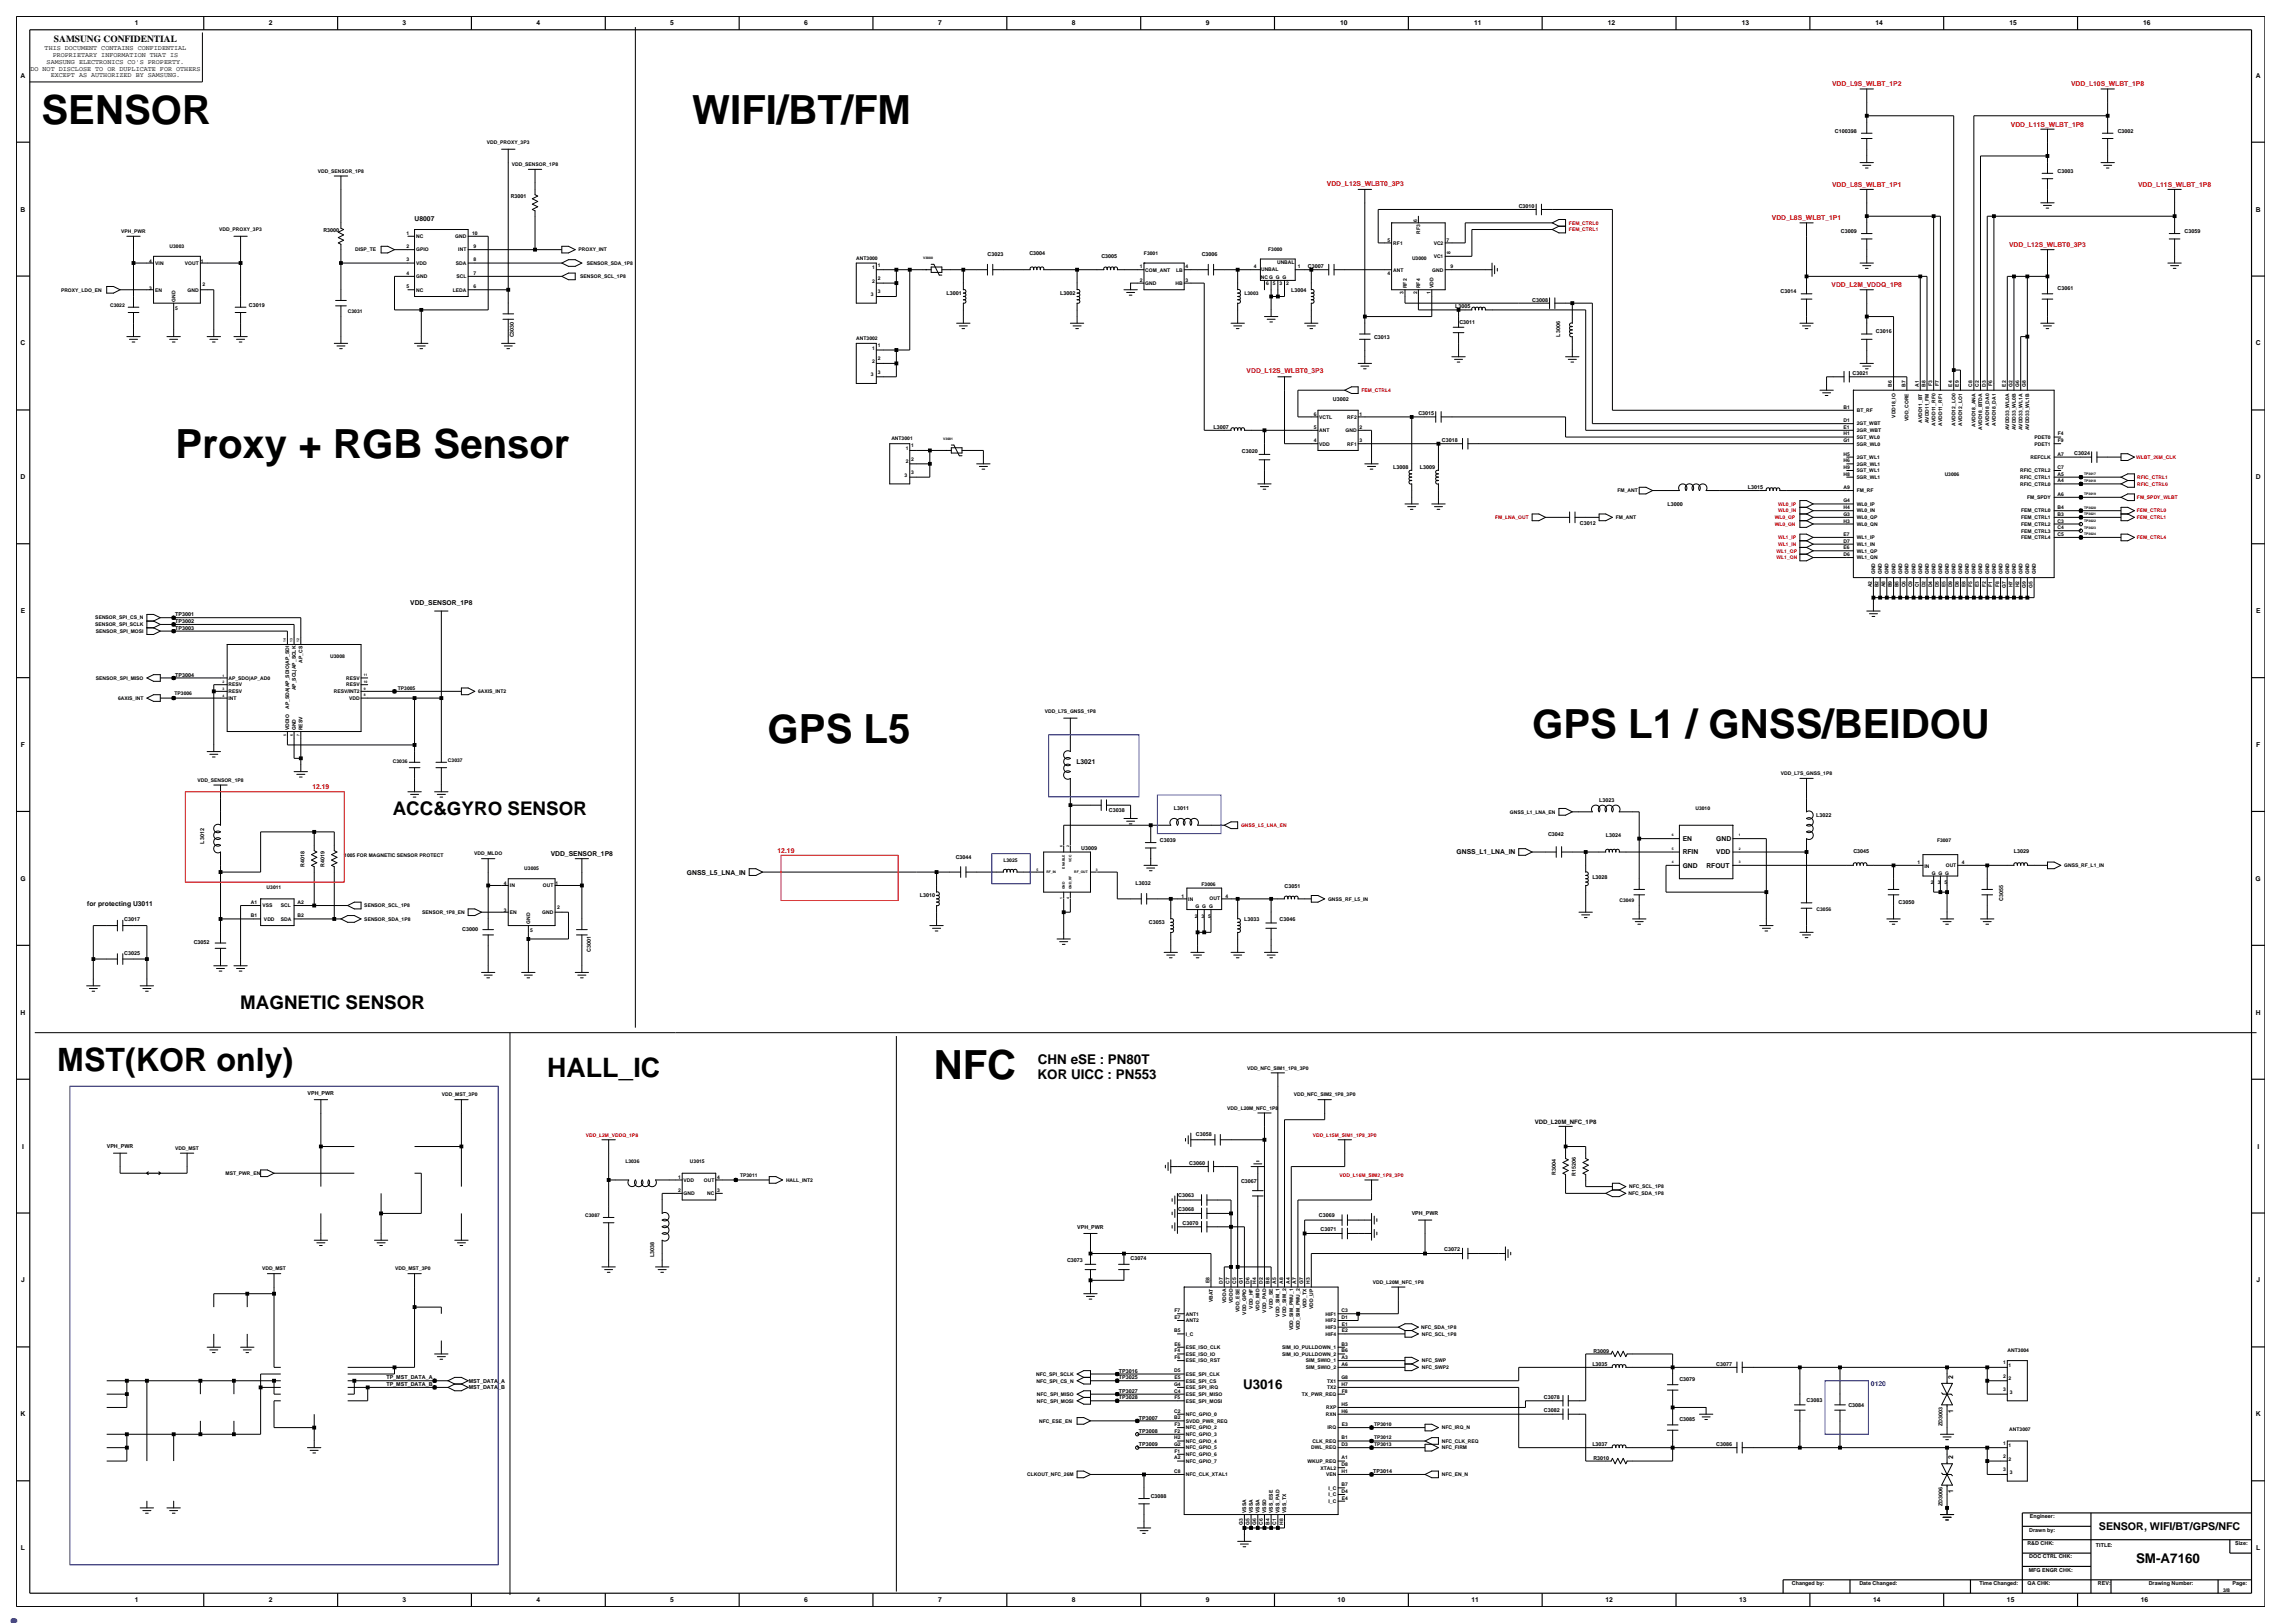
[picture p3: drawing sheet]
<svg xmlns="http://www.w3.org/2000/svg" width="420mm" height="297mm" viewBox="0 0 420 297" stroke-linecap="round" stroke-linejoin="round" font-family="sans-serif">
<defs><g id="words">
<text font-size="8.5" fill="#00f" x="0" y="297">.</text>
<g font-size="7.4">
<text x="7.6" y="22.7">SENSOR</text>
<text x="126.7" y="22.7">WIFI/BT/FM</text>
<text x="32.1" y="83.8">Proxy + RGB Sensor</text>
<text x="140.5" y="136">GPS L5</text>
<text x="280.4" y="135.1">GPS L1 / GNSS/BEIDOU</text>
<text x="170.9" y="197.4">NFC</text>
</g>
<text font-size="5.9" x="10.5" y="196">MST(KOR only)</text>
<text font-size="4.9" x="100.1" y="197.2">HALL_IC</text>
<g font-size="3.4">
<text x="71.9" y="149.2">ACC&amp;GYRO SENSOR</text>
<text x="44" y="184.7">MAGNETIC SENSOR</text>
</g>
<g font-size="2.5">
<text x="189.9" y="197.5">KOR UICC : PN553</text>
<text x="189.9" y="194.7">CHN eSE : PN80T</text>
<text x="227.5" y="254.1">U3016</text>
<text x="390.9" y="286">SM-A7160</text>
</g>
<text font-size="2" x="384.1" y="280">SENSOR, WIFI/BT/GPS/NFC</text>
<text font-size="1.7" x="9.9" y="7.7">SAMSUNG CONFIDENTIAL</text>
<g font-size="1.2">
<text x="24.7" y="4.7">1</text>
<text x="49.2" y="4.7">2</text>
<text x="73.7" y="4.7">3</text>
<text x="98.2" y="4.7">4</text>
<text x="122.7" y="4.7">5</text>
<text x="147.2" y="4.7">6</text>
<text x="171.7" y="4.7">7</text>
<text x="196.2" y="4.7">8</text>
<text x="220.7" y="4.7">9</text>
<text x="245.3" y="4.7">10</text>
<text x="269.8" y="4.7">11</text>
<text x="294.3" y="4.7">12</text>
<text x="318.7" y="4.7">13</text>
<text x="343.2" y="4.7">14</text>
<text x="367.7" y="4.7">15</text>
<text x="392.2" y="4.7">16</text>
<text x="8.2" y="9.2">THIS DOCUMENT CONTAINS CONFIDENTIAL</text>
<text x="8.5" y="11.7">SAMSUNG ELECTRONICS CO'S PROPERTY.</text>
<text x="9.6" y="10.5">PROPRIETARY INFORMATION THAT IS</text>
<text x="3.8" y="14.2">A</text>
<text x="5.6" y="12.9">DO NOT DISCLOSE TO OR DUPLICATE FOR OTHERS</text>
<text x="9.3" y="14.1">EXCEPT AS AUTHORIZED BY SAMSUNG.</text>
<text x="412.8" y="14.2">A</text>
<text x="3.8" y="38.7">B</text>
<text x="75.9" y="40.5">U8007</text>
<text x="412.8" y="38.7">B</text>
<text x="3.8" y="63.2">C</text>
<text x="412.8" y="63.2">C</text>
<text x="3.8" y="87.7">D</text>
<text x="412.8" y="87.7">D</text>
<text x="3.8" y="112.2">E</text>
<text x="75.1" y="110.7">VDD_SENSOR_1P8</text>
<text x="412.9" y="112.2">E</text>
<text x="3.8" y="136.7">F</text>
<text x="412.9" y="136.7">F</text>
<text x="197" y="139.8">L3021</text>
<text x="307.9" y="153.9">EN</text>
<text x="314.1" y="153.9">GND</text>
<text x="3.7" y="161.2">G</text>
<text x="100.8" y="156.7">VDD_SENSOR_1P8</text>
<text x="125.7" y="160">GNSS_L5_LNA_IN</text>
<text x="266.6" y="156.4">GNSS_L1_LNA_IN</text>
<text x="307.9" y="156.4">RFIN</text>
<text x="307.9" y="158.8">GND</text>
<text x="312.3" y="158.8">RFOUT</text>
<text x="314.1" y="156.4">VDD</text>
<text x="412.8" y="161.2">G</text>
<text x="16" y="165.8">for protecting U3011</text>
<text x="3.8" y="185.7">H</text>
<text x="412.8" y="185.7">H</text>
<text x="4" y="210.2">I</text>
<text x="413.1" y="210.2">I</text>
<text x="3.9" y="234.7">J</text>
<text x="412.9" y="234.7">J</text>
<text x="357.5" y="252.4" transform="rotate(-90 357.5 252.4)">2</text>
<text x="3.8" y="259.2">K</text>
<text x="357.5" y="258.5" transform="rotate(-90 357.5 258.5)">1</text>
<text x="412.8" y="259.2">K</text>
<text x="357.5" y="267.1" transform="rotate(-90 357.5 267.1)">2</text>
<text x="357.5" y="273.2" transform="rotate(-90 357.5 273.2)">1</text>
<text x="3.8" y="283.7">L</text>
<text x="412.9" y="283.7">L</text>
<text x="24.7" y="293.2">1</text>
<text x="49.2" y="293.2">2</text>
<text x="73.7" y="293.2">3</text>
<text x="98.2" y="293.2">4</text>
<text x="122.7" y="293.2">5</text>
<text x="147.2" y="293.2">6</text>
<text x="171.7" y="293.2">7</text>
<text x="196.2" y="293.2">8</text>
<text x="220.7" y="293.2">9</text>
<text x="244.8" y="293.2">10</text>
<text x="269.3" y="293.2">11</text>
<text x="293.8" y="293.2">12</text>
<text x="318.3" y="293.2">13</text>
<text x="342.8" y="293.2">14</text>
<text x="367.3" y="293.2">15</text>
<text x="391.8" y="293.2">16</text>
</g>
<g font-size="1.2" fill="#f00">
<text x="335.3" y="15.8">VDD_L9S_WLBT_1P2</text>
<text x="379" y="15.8">VDD_L10S_WLBT_1P8</text>
<text x="368" y="23.2">VDD_L11S_WLBT_1P8</text>
<text x="242.8" y="34">VDD_L12S_WLBT0_3P3</text>
<text x="335.3" y="34.2">VDD_L8S_WLBT_1P1</text>
<text x="391.3" y="34.2">VDD_L11S_WLBT_1P8</text>
<text x="324.3" y="40.3">VDD_L8S_WLBT_1P1</text>
<text x="367.7" y="45.2">VDD_L12S_WLBT0_3P3</text>
<text x="335.2" y="52.5">VDD_L2M_VDDQ_1P8</text>
<text x="228.1" y="68.3">VDD_L12S_WLBT0_3P3</text>
<text x="57.2" y="144.4">12.19</text>
<text x="142.3" y="156">12.19</text>
</g>
<text font-size="1.2" fill="#00f" x="342.4" y="253.7">0120</text>
<text font-size="1.1" x="280.9" y="205.6">VDD_L20M_NFC_1P8</text>
<g font-size="1">
<text x="335.8" y="24.3">C100398</text>
<text x="387.6" y="24.3">C3002</text>
<text x="376.5" y="31.6">C3003</text>
<text x="93.5" y="36.3">R3001</text>
<text x="277.9" y="38">C3010</text>
<text x="59.2" y="42.4">R3000</text>
<text x="180.7" y="46.9">C3023</text>
<text x="188.4" y="46.6">C3004</text>
<text x="201.6" y="47.2">C3005</text>
<text x="219.9" y="46.9">C3006</text>
<text x="336.9" y="42.6">C3009</text>
<text x="399.8" y="42.6">C3059</text>
<text x="173.2" y="53.9">L3001</text>
<text x="194" y="53.9">L3002</text>
<text x="236.3" y="53.4">L3004</text>
<text x="239.4" y="49.1">C3007</text>
<text x="325.9" y="53.6">C3014</text>
<text x="376.5" y="53">C3061</text>
<text x="45.6" y="56.1">C3019</text>
<text x="266.3" y="56.4">L3005</text>
<text x="267.1" y="59.3">C3011</text>
<text x="280.4" y="55.2">C3008</text>
<text x="94" y="61.8" transform="rotate(-90 94 61.8)">C3030</text>
<text x="251.5" y="62">C3013</text>
<text x="285.5" y="61.6" transform="rotate(-90 285.5 61.6)">L3006</text>
<text x="343.3" y="61">C3016</text>
<text x="339" y="68.7">C3021</text>
<text x="243.9" y="73.3">U3002</text>
<text x="259.6" y="76">C3015</text>
<text x="222.1" y="78.5">L3007</text>
<text x="227.3" y="82.8">C3020</text>
<text x="263.9" y="80.9">C3018</text>
<text x="379.6" y="83.3">C3024</text>
<text x="254.9" y="85.9">L3008</text>
<text x="259.8" y="85.9">L3009</text>
<text x="319.9" y="89.5">L3015</text>
<text x="289.1" y="96">C3012</text>
<text x="305.2" y="92.6">L3000</text>
<text x="32.1" y="112.8">TP3001</text>
<text x="32.1" y="114">TP3002</text>
<text x="32.1" y="115.2">TP3003</text>
<text x="32.1" y="123.8">TP3004</text>
<text x="202.9" y="148.6">C3038</text>
<text x="214.8" y="148.3">L3011</text>
<text x="292.6" y="146.8">L3023</text>
<text x="332.4" y="149.5">L3022</text>
<text x="37.3" y="154.4" transform="rotate(-90 37.3 154.4)">L3012</text>
<text x="197.9" y="155.5">U3009</text>
<text x="212.3" y="154.1">C3039</text>
<text x="283.3" y="152.9">C3042</text>
<text x="293.9" y="153.1">L3024</text>
<text x="55.7" y="158.6" transform="rotate(-90 55.7 158.6)">R4018</text>
<text x="59.4" y="158.6" transform="rotate(-90 59.4 158.6)">R4019</text>
<text x="174.9" y="157.1">C3044</text>
<text x="291.4" y="160.9">L3028</text>
<text x="339.2" y="156.1">C3045</text>
<text x="368.6" y="156.1">L3029</text>
<text x="168.3" y="164.2">L3010</text>
<text x="207.8" y="162">L3032</text>
<text x="235.1" y="162.4">C3051</text>
<text x="347.5" y="165.4">C3050</text>
<text x="366.6" y="164.9" transform="rotate(-90 366.6 164.9)">C3055</text>
<text x="22.7" y="168.6">C3017</text>
<text x="35.5" y="172.7">C3052</text>
<text x="84.6" y="170.3">C3000</text>
<text x="210.3" y="169.1">C3053</text>
<text x="227.7" y="168.5">L3033</text>
<text x="234.2" y="168.5">C3046</text>
<text x="22.7" y="174.7">C3025</text>
<text x="108.1" y="174.3" transform="rotate(-90 108.1 174.3)">C3001</text>
<text x="56.3" y="200.3">VPH_PWR</text>
<text x="218.8" y="207.9">C3058</text>
<text x="19.5" y="210.2">VPH_PWR</text>
<text x="217.6" y="213.1">C3060</text>
<text x="284.7" y="214.9" transform="rotate(-90 284.7 214.9)">R3004</text>
<text x="288.4" y="215.2" transform="rotate(-90 288.4 215.2)">R15206</text>
<text x="215.6" y="221.5">C3068</text>
<text x="215.6" y="219.1">C3063</text>
<text x="227.1" y="216.5">C3067</text>
<text x="197.1" y="224.8">VPH_PWR</text>
<text x="216.4" y="224.2">C3070</text>
<text x="241.4" y="222.7">C3069</text>
<text x="241.7" y="225.2">C3071</text>
<text x="258.3" y="222.4">VPH_PWR</text>
<text x="119.7" y="230" transform="rotate(-90 119.7 230)">L3038</text>
<text x="195.3" y="230.9">C3073</text>
<text x="206.9" y="230.6">C3074</text>
<text x="264.3" y="228.9">C3072</text>
<text x="204.8" y="251.2">TP3016</text>
<text x="291.4" y="249.9">L3035</text>
<text x="291.6" y="247.6">R3009</text>
<text x="314.1" y="249.9">C3077</text>
<text x="70.7" y="253.6">TP_MST_DATA_B</text>
<text x="70.7" y="252.4">TP_MST_DATA_A</text>
<text x="85.8" y="253">MST_DATA_A</text>
<text x="85.8" y="254.2">MST_DATA_B</text>
<text x="204.8" y="252.4">TP3025</text>
<text x="204.8" y="254.8">TP3027</text>
<text x="204.8" y="256.1">TP3028</text>
<text x="282.5" y="256">C3078</text>
<text x="307.3" y="252.7">C3079</text>
<text x="330.6" y="256.6">C3083</text>
<text x="338.3" y="257.5">C3084</text>
<text x="208.4" y="259.8">TP3007</text>
<text x="208.4" y="262.2">TP3008</text>
<text x="282.5" y="258.5">C3082</text>
<text x="307.3" y="260">C3085</text>
<text x="355.5" y="260.9" transform="rotate(-90 355.5 260.9)">ZD3003</text>
<text x="208.4" y="264.6">TP3009</text>
<text x="251.3" y="269.5">TP3014</text>
<text x="291.4" y="264.6">L3037</text>
<text x="291.6" y="267.2">R3010</text>
<text x="314.1" y="264.6">C3086</text>
<text x="210.6" y="274.1">C3088</text>
<text x="355.5" y="275.6" transform="rotate(-90 355.5 275.6)">ZD3006</text>
<text x="371.4" y="280.2">Drawn by:</text>
<text x="371.5" y="277.8">Engineer:</text>
<text x="371" y="282.7">R&amp;D CHK:</text>
<text x="371.3" y="287.6">MFG ENGR CHK:</text>
<text x="371.4" y="285.2">DOC CTRL CHK:</text>
<text x="383.6" y="283">TITLE:</text>
<text x="409.1" y="282.7">Size:</text>
<text x="327.9" y="290.1">Changed by:</text>
<text x="340.3" y="290.1">Date Changed:</text>
<text x="362.2" y="290.1">Time Changed:</text>
<text x="371.1" y="290.1">QA CHK:</text>
<text x="383.9" y="290.1">REV:</text>
<text x="393.2" y="290.1">Drawing Number:</text>
<text x="408.6" y="290.1">Page:</text>
</g>
<g font-size=".9">
<text x="89.1" y="26.4">VDD_PROXY_3P3</text>
<text x="58.2" y="31.6">VDD_SENSOR_1P8</text>
<text x="93.7" y="30.4">VDD_SENSOR_1P8</text>
<text x="259.3" y="40.5" transform="rotate(-90 259.3 40.5)">6</text>
<text x="22.2" y="42.6">VPH_PWR</text>
<text x="31" y="45.4">U3003</text>
<text x="40.1" y="42.3">VDD_PROXY_3P3</text>
<text x="65" y="46">DISP_TE</text>
<text x="74.4" y="45.4">2</text>
<text x="74.4" y="47.8">3</text>
<text x="74.4" y="42.9">1</text>
<text x="76.2" y="43.6">NC</text>
<text x="76.2" y="46">GPIO</text>
<text x="83.3" y="43.6">GND</text>
<text x="83.9" y="46">INT</text>
<text x="86.4" y="42.9">10</text>
<text x="86.6" y="45.4">9</text>
<text x="86.6" y="47.8">8</text>
<text x="105.9" y="46">PROXY_INT</text>
<text x="156.7" y="47.5">ANT3000</text>
<text x="209.4" y="46.7">F3001</text>
<text x="232.1" y="46">F3000</text>
<text x="253.9" y="44.2">5</text>
<text x="255" y="44.8">RF1</text>
<text x="258.4" y="47.6">U3000</text>
<text x="259.9" y="42.8" transform="rotate(-90 259.9 42.8)">RF3</text>
<text x="262.4" y="44.8">VC2</text>
<text x="262.4" y="47.2">VC1</text>
<text x="264.7" y="44.2">7</text>
<text x="265.4" y="46.4" transform="rotate(-90 265.4 46.4)">8</text>
<text x="11.2" y="53.4">PROXY_LDO_EN</text>
<text x="27.3" y="53">3</text>
<text x="27.3" y="48.1">4</text>
<text x="28.4" y="53.4">EN</text>
<text x="28.4" y="48.5">VIN</text>
<text x="33.8" y="48.5">VOUT</text>
<text x="34.3" y="53.4">GND</text>
<text x="36.8" y="48.1">1</text>
<text x="37.1" y="52.4">2</text>
<text x="74.4" y="50.3">4</text>
<text x="74.4" y="52.8">5</text>
<text x="76.2" y="48.5">VDD</text>
<text x="76.2" y="50.9">GND</text>
<text x="76.2" y="53.4">NC</text>
<text x="82.9" y="53.4">LEDA</text>
<text x="83.4" y="48.5">SDA</text>
<text x="83.5" y="50.9">SCL</text>
<text x="86.6" y="52.8">6</text>
<text x="86.6" y="50.3">7</text>
<text x="106.2" y="50.9">SENSOR_SCL_1P8</text>
<text x="107.4" y="48.5">SENSOR_SDA_1P8</text>
<text x="159.6" y="49.3">1</text>
<text x="159.6" y="51.7">2</text>
<text x="160.6" y="48.8">1</text>
<text x="160.6" y="51.2">2</text>
<text x="160.6" y="53.7">3</text>
<text x="208.6" y="49.1">1</text>
<text x="208.6" y="51.6">2</text>
<text x="209.6" y="49.7">COM_ANT</text>
<text x="209.6" y="52.1">GND</text>
<text x="215.1" y="52.1">HB</text>
<text x="215.2" y="49.7">LB</text>
<text x="217" y="51.6">3</text>
<text x="217" y="49.1">4</text>
<text x="227.7" y="53.9">L3003</text>
<text x="229.4" y="49.1">4</text>
<text x="230.7" y="51.1">NC G G G</text>
<text x="230.8" y="49.6">UNBAL</text>
<text x="231.7" y="52.2">6</text>
<text x="232.9" y="52.2">5</text>
<text x="233.7" y="48.4">UNBAL</text>
<text x="234.1" y="52.2">3</text>
<text x="235.4" y="52.2">2</text>
<text x="237.5" y="49.1">1</text>
<text x="253.9" y="50.3">4</text>
<text x="255" y="49.7">ANT</text>
<text x="256.9" y="53.8" transform="rotate(-90 256.9 53.8)">3</text>
<text x="257.5" y="52.7" transform="rotate(-90 257.5 52.7)">RF2</text>
<text x="259.3" y="53.8" transform="rotate(-90 259.3 53.8)">2</text>
<text x="259.9" y="52.7" transform="rotate(-90 259.9 52.7)">RF4</text>
<text x="261.8" y="53.8" transform="rotate(-90 261.8 53.8)">1</text>
<text x="262.1" y="49.7">GND</text>
<text x="262.4" y="52.7" transform="rotate(-90 262.4 52.7)">VDD</text>
<text x="265.4" y="49.1">9</text>
<text x="20.1" y="56.1">C3022</text>
<text x="32.1" y="56.7">5</text>
<text x="32.1" y="55.2" transform="rotate(-90 32.1 55.2)">GND</text>
<text x="63.7" y="57.3">C3031</text>
<text x="159.4" y="54.2">3</text>
<text x="156.7" y="62.2">ANT3002</text>
<text x="159.6" y="64">1</text>
<text x="160.6" y="63.5">1</text>
<text x="160.6" y="65.9">2</text>
<text x="159.4" y="68.9">3</text>
<text x="159.6" y="66.4">2</text>
<text x="160.6" y="68.4">3</text>
<text x="346.2" y="70.8" transform="rotate(-90 346.2 70.8)">B6</text>
<text x="348.7" y="70.8" transform="rotate(-90 348.7 70.8)">B7</text>
<text x="351.1" y="70.8" transform="rotate(-90 351.1 70.8)">A1</text>
<text x="352.4" y="70.8" transform="rotate(-90 352.4 70.8)">B8</text>
<text x="353.6" y="70.7" transform="rotate(-90 353.6 70.7)">F3</text>
<text x="354.8" y="70.7" transform="rotate(-90 354.8 70.7)">F7</text>
<text x="357.3" y="70.7" transform="rotate(-90 357.3 70.7)">E4</text>
<text x="358.5" y="70.7" transform="rotate(-90 358.5 70.7)">E9</text>
<text x="360.9" y="70.8" transform="rotate(-90 360.9 70.8)">C8</text>
<text x="362.2" y="70.8" transform="rotate(-90 362.2 70.8)">C2</text>
<text x="363.4" y="70.8" transform="rotate(-90 363.4 70.8)">D3</text>
<text x="364.6" y="70.7" transform="rotate(-90 364.6 70.7)">F6</text>
<text x="367.1" y="70.7" transform="rotate(-90 367.1 70.7)">E2</text>
<text x="368.3" y="70.8" transform="rotate(-90 368.3 70.8)">G2</text>
<text x="369.5" y="70.8" transform="rotate(-90 369.5 70.8)">G6</text>
<text x="370.7" y="70.8" transform="rotate(-90 370.7 70.8)">G8</text>
<text x="240.5" y="76.1">6</text>
<text x="241.4" y="76.6">VCTL</text>
<text x="246.6" y="76.6">RF2</text>
<text x="248.8" y="76.1">1</text>
<text x="337.4" y="77.2">D1</text>
<text x="337.4" y="74.8">B1</text>
<text x="339.8" y="77.9">2GT_WBT</text>
<text x="339.8" y="75.4">BT_RF</text>
<text x="346.9" y="76.4" transform="rotate(-90 346.9 76.4)">VDD18_IO</text>
<text x="349.3" y="77.1" transform="rotate(-90 349.3 77.1)">VDD_CORE</text>
<text x="351.7" y="77.4" transform="rotate(-90 351.7 77.4)">AVDD11_BT</text>
<text x="353" y="77.5" transform="rotate(-90 353 77.5)">AVDD11_FM</text>
<text x="354.2" y="77.9" transform="rotate(-90 354.2 77.9)">AVDD11_RF0</text>
<text x="355.4" y="77.9" transform="rotate(-90 355.4 77.9)">AVDD11_RF1</text>
<text x="357.9" y="77.9" transform="rotate(-90 357.9 77.9)">AVDD12_LO0</text>
<text x="359.1" y="77.9" transform="rotate(-90 359.1 77.9)">AVDD12_LO1</text>
<text x="364" y="78" transform="rotate(-90 364 78)">AVDD18_DA0</text>
<text x="365.2" y="78" transform="rotate(-90 365.2 78)">AVDD18_DA1</text>
<text x="163.1" y="80.6">ANT3001</text>
<text x="165.8" y="82.3">1</text>
<text x="166.7" y="81.9">1</text>
<text x="240.5" y="80.9">4</text>
<text x="240.5" y="78.5">5</text>
<text x="241.4" y="81.5">VDD</text>
<text x="241.4" y="79.1">ANT</text>
<text x="246.3" y="79.1">GND</text>
<text x="246.6" y="81.5">RF1</text>
<text x="248.8" y="78.5">2</text>
<text x="248.8" y="80.9">3</text>
<text x="337.3" y="80.9">G1</text>
<text x="337.4" y="83.4">H5</text>
<text x="337.4" y="79.7">H1</text>
<text x="337.4" y="78.5">E1</text>
<text x="339.8" y="84">2GT_WL1</text>
<text x="339.8" y="80.3">5GT_WL0</text>
<text x="339.8" y="81.5">5GR_WL0</text>
<text x="339.8" y="79.1">2GR_WBT</text>
<text x="361.6" y="78.1" transform="rotate(-90 361.6 78.1)">AVDD18_ANA</text>
<text x="362.8" y="78.7" transform="rotate(-90 362.8 78.7)">AVDD18_BTDA</text>
<text x="367.7" y="78.7" transform="rotate(-90 367.7 78.7)">AVDD33_WL0A</text>
<text x="368.9" y="78.7" transform="rotate(-90 368.9 78.7)">AVDD33_WL0B</text>
<text x="370.1" y="78.7" transform="rotate(-90 370.1 78.7)">AVDD33_WL1A</text>
<text x="371.3" y="78.7" transform="rotate(-90 371.3 78.7)">AVDD33_WL1B</text>
<text x="371.6" y="84">REFCLK</text>
<text x="372.3" y="80.3">PDET0</text>
<text x="372.3" y="81.5">PDET1</text>
<text x="376.6" y="83.4">A7</text>
<text x="376.6" y="79.7">F4</text>
<text x="376.6" y="80.9">F9</text>
<text x="165.5" y="87.2">3</text>
<text x="165.8" y="84.8">2</text>
<text x="166.7" y="84.3">2</text>
<text x="166.7" y="86.8">3</text>
<text x="337.4" y="84.6">H6</text>
<text x="337.4" y="87">H8</text>
<text x="337.4" y="85.8">H9</text>
<text x="337.4" y="89.5">A9</text>
<text x="339.8" y="85.2">2GR_WL1</text>
<text x="339.8" y="87.6">5GR_WL1</text>
<text x="339.8" y="86.4">5GT_WL1</text>
<text x="355.9" y="87">U3006</text>
<text x="369.7" y="86.4">RFIC_CTRL2</text>
<text x="369.7" y="88.9">RFIC_CTRL0</text>
<text x="369.7" y="87.6">RFIC_CTRL1</text>
<text x="376.6" y="85.8">C7</text>
<text x="376.6" y="88.3">A4</text>
<text x="376.6" y="87">A5</text>
<text x="295.7" y="95">FM_ANT</text>
<text x="296" y="90.1">FM_ANT</text>
<text x="337.3" y="94.4">G3</text>
<text x="337.3" y="91.9">G4</text>
<text x="337.4" y="95.6">H3</text>
<text x="337.4" y="93.2">H4</text>
<text x="339.8" y="93.8">WL0_IN</text>
<text x="339.8" y="95">WL0_QP</text>
<text x="339.8" y="92.5">WL0_IP</text>
<text x="339.8" y="90.1">FM_RF</text>
<text x="369.9" y="95">FEM_CTRL1</text>
<text x="369.9" y="93.8">FEM_CTRL0</text>
<text x="371" y="91.3">FM_SPDY</text>
<text x="376.6" y="95.6">C3</text>
<text x="376.6" y="94.4">B3</text>
<text x="376.6" y="93.2">B4</text>
<text x="376.6" y="90.7">A6</text>
<text x="337.4" y="101.7">D6</text>
<text x="337.4" y="99.3">D7</text>
<text x="337.4" y="100.5">E6</text>
<text x="337.4" y="98.1">E7</text>
<text x="339.8" y="96.2">WL0_QN</text>
<text x="339.8" y="101.1">WL1_QP</text>
<text x="339.8" y="98.7">WL1_IP</text>
<text x="339.8" y="99.9">WL1_IN</text>
<text x="369.9" y="96.2">FEM_CTRL2</text>
<text x="369.9" y="97.4">FEM_CTRL3</text>
<text x="369.9" y="98.7">FEM_CTRL4</text>
<text x="376.6" y="96.8">C4</text>
<text x="376.6" y="98.1">C5</text>
<text x="339.8" y="102.4">WL1_QN</text>
<text x="342.6" y="107.5" transform="rotate(-90 342.6 107.5)">A2</text>
<text x="343.2" y="105.1" transform="rotate(-90 343.2 105.1)">GND</text>
<text x="343.8" y="107.5" transform="rotate(-90 343.8 107.5)">B2</text>
<text x="344.4" y="105.1" transform="rotate(-90 344.4 105.1)">GND</text>
<text x="345" y="107.5" transform="rotate(-90 345 107.5)">A8</text>
<text x="345.6" y="105.1" transform="rotate(-90 345.6 105.1)">GND</text>
<text x="346.2" y="107.5" transform="rotate(-90 346.2 107.5)">B9</text>
<text x="346.9" y="105.1" transform="rotate(-90 346.9 105.1)">GND</text>
<text x="347.5" y="107.5" transform="rotate(-90 347.5 107.5)">B5</text>
<text x="348.1" y="105.1" transform="rotate(-90 348.1 105.1)">GND</text>
<text x="348.7" y="107.5" transform="rotate(-90 348.7 107.5)">C6</text>
<text x="349.3" y="105.1" transform="rotate(-90 349.3 105.1)">GND</text>
<text x="349.9" y="107.5" transform="rotate(-90 349.9 107.5)">C9</text>
<text x="350.5" y="105.1" transform="rotate(-90 350.5 105.1)">GND</text>
<text x="351.1" y="107.5" transform="rotate(-90 351.1 107.5)">C1</text>
<text x="351.7" y="105.1" transform="rotate(-90 351.7 105.1)">GND</text>
<text x="352.4" y="107.5" transform="rotate(-90 352.4 107.5)">D2</text>
<text x="353" y="105.1" transform="rotate(-90 353 105.1)">GND</text>
<text x="353.6" y="107.5" transform="rotate(-90 353.6 107.5)">D4</text>
<text x="354.2" y="105.1" transform="rotate(-90 354.2 105.1)">GND</text>
<text x="354.8" y="107.5" transform="rotate(-90 354.8 107.5)">D5</text>
<text x="355.4" y="105.1" transform="rotate(-90 355.4 105.1)">GND</text>
<text x="356" y="107.5" transform="rotate(-90 356 107.5)">E5</text>
<text x="356.7" y="105.1" transform="rotate(-90 356.7 105.1)">GND</text>
<text x="357.3" y="107.5" transform="rotate(-90 357.3 107.5)">D9</text>
<text x="357.9" y="105.1" transform="rotate(-90 357.9 105.1)">GND</text>
<text x="358.5" y="107.5" transform="rotate(-90 358.5 107.5)">D8</text>
<text x="359.1" y="105.1" transform="rotate(-90 359.1 105.1)">GND</text>
<text x="359.7" y="107.5" transform="rotate(-90 359.7 107.5)">E8</text>
<text x="360.3" y="105.1" transform="rotate(-90 360.3 105.1)">GND</text>
<text x="360.9" y="107.4" transform="rotate(-90 360.9 107.4)">F5</text>
<text x="361.6" y="105.1" transform="rotate(-90 361.6 105.1)">GND</text>
<text x="362.2" y="107.5" transform="rotate(-90 362.2 107.5)">E3</text>
<text x="362.8" y="105.1" transform="rotate(-90 362.8 105.1)">GND</text>
<text x="363.4" y="107.4" transform="rotate(-90 363.4 107.4)">F2</text>
<text x="364" y="105.1" transform="rotate(-90 364 105.1)">GND</text>
<text x="364.6" y="107.4" transform="rotate(-90 364.6 107.4)">F1</text>
<text x="365.2" y="105.1" transform="rotate(-90 365.2 105.1)">GND</text>
<text x="365.8" y="107.4" transform="rotate(-90 365.8 107.4)">F8</text>
<text x="366.4" y="105.1" transform="rotate(-90 366.4 105.1)">GND</text>
<text x="367.1" y="107.5" transform="rotate(-90 367.1 107.5)">G7</text>
<text x="367.7" y="105.1" transform="rotate(-90 367.7 105.1)">GND</text>
<text x="368.3" y="107.5" transform="rotate(-90 368.3 107.5)">H7</text>
<text x="368.9" y="105.1" transform="rotate(-90 368.9 105.1)">GND</text>
<text x="369.5" y="107.5" transform="rotate(-90 369.5 107.5)">H2</text>
<text x="370.1" y="105.1" transform="rotate(-90 370.1 105.1)">GND</text>
<text x="370.7" y="107.5" transform="rotate(-90 370.7 107.5)">G9</text>
<text x="371.3" y="105.1" transform="rotate(-90 371.3 105.1)">GND</text>
<text x="372" y="107.5" transform="rotate(-90 372 107.5)">G5</text>
<text x="372.6" y="105.1" transform="rotate(-90 372.6 105.1)">GND</text>
<text x="17.4" y="113.4">SENSOR_SPI_CS_N</text>
<text x="17.4" y="114.6">SENSOR_SPI_SCLK</text>
<text x="17.5" y="115.8">SENSOR_SPI_MOSI</text>
<text x="17.5" y="124.4">SENSOR_SPI_MISO</text>
<text x="41.8" y="125.6">RESV</text>
<text x="41.8" y="124.4">AP_SDO|AP_AD0</text>
<text x="55.4" y="121.2" transform="rotate(-90 55.4 121.2)">AP_CS</text>
<text x="60.4" y="120.4">U3008</text>
<text x="63.3" y="125.6">RESV</text>
<text x="63.3" y="124.4">RESV</text>
<text x="21.6" y="128.1">6AXIS_INT</text>
<text x="31.9" y="127.2">TP3006</text>
<text x="41.8" y="128.1">INT</text>
<text x="41.8" y="126.8">RESV</text>
<text x="52.9" y="129.8" transform="rotate(-90 52.9 129.8)">AP_SDA|AP_SDIO|AP_SDI</text>
<text x="54.1" y="126.3" transform="rotate(-90 54.1 126.3)">AP_SCL|AP_SCLK</text>
<text x="61.1" y="126.8">RESV/INT2</text>
<text x="63.9" y="128.1">VDD</text>
<text x="72.8" y="126.2">TP3005</text>
<text x="87.5" y="126.8">6AXIS_INT2</text>
<text x="191.2" y="130.5">VDD_L7S_GNSS_1P8</text>
<text x="52.9" y="133.6" transform="rotate(-90 52.9 133.6)">VDDIO</text>
<text x="54.1" y="133.6" transform="rotate(-90 54.1 133.6)">GND</text>
<text x="55.4" y="133.6" transform="rotate(-90 55.4 133.6)">RESV</text>
<text x="36.1" y="143.1">VDD_SENSOR_1P8</text>
<text x="71.9" y="139.7">C3036</text>
<text x="82" y="139.4">C3037</text>
<text x="325.9" y="141.8">VDD_L7S_GNSS_1P8</text>
<text x="276.3" y="148.9">GNSS_L1_LNA_EN</text>
<text x="310.3" y="148.3">U3010</text>
<text x="354.5" y="154.1">F3007</text>
<text x="63" y="156.8">1005 FOR MAGNETIC SENSOR PROTECT</text>
<text x="86.8" y="156.5">VDD_MLDO</text>
<text x="95.9" y="159.3">U3005</text>
<text x="183.6" y="157.8">L3025</text>
<text x="350.9" y="158.1">1</text>
<text x="352.2" y="158.8">IN</text>
<text x="353.4" y="161.8">2</text>
<text x="353.5" y="160.1">G G G</text>
<text x="354.6" y="161.8">3</text>
<text x="355.8" y="161.8">5</text>
<text x="356.1" y="158.6">OUT</text>
<text x="359" y="158.1">4</text>
<text x="377.8" y="158.7">GNSS_RF_L1_IN</text>
<text x="45.9" y="165.4">A1</text>
<text x="45.9" y="167.9">B1</text>
<text x="48" y="166">VSS</text>
<text x="48.8" y="162.7">U3011</text>
<text x="51.4" y="166">SCL</text>
<text x="54.5" y="165.4">A2</text>
<text x="54.5" y="167.9">B2</text>
<text x="66.7" y="166">SENSOR_SCL_1P8</text>
<text x="77.3" y="167.2">SENSOR_1P8_EN</text>
<text x="92.2" y="166.9">3</text>
<text x="92.2" y="162">4</text>
<text x="93.3" y="167.2">EN</text>
<text x="93.3" y="162.4">IN</text>
<text x="99.2" y="167.2">GND</text>
<text x="99.3" y="162.4">OUT</text>
<text x="101.7" y="162">1</text>
<text x="102" y="166.3">2</text>
<text x="216.2" y="164.2">1</text>
<text x="217.5" y="165">IN</text>
<text x="218.7" y="167.9">2</text>
<text x="218.8" y="166.2">G G G</text>
<text x="219.9" y="162.1">F3006</text>
<text x="219.9" y="167.9">3</text>
<text x="221.1" y="167.9">5</text>
<text x="221.4" y="164.7">OUT</text>
<text x="224.3" y="164.2">4</text>
<text x="243" y="164.8">GNSS_RF_L5_IN</text>
<text x="296.4" y="165.1">C3049</text>
<text x="332.4" y="166.6">C3056</text>
<text x="48.3" y="168.5">VDD</text>
<text x="51.4" y="168.5">SDA</text>
<text x="66.7" y="168.5">SENSOR_SDA_1P8</text>
<text x="97" y="170.6">5</text>
<text x="97" y="169.1" transform="rotate(-90 97 169.1)">GND</text>
<text x="228.2" y="195.7">VDD_NFC_SIM1_1P8_3P0</text>
<text x="80.9" y="200.6">VDD_MST_3P0</text>
<text x="224.6" y="203.1">VDD_L20M_NFC_1P8</text>
<text x="236.8" y="200.6">VDD_NFC_SIM2_1P8_3P0</text>
<text x="32" y="210.4">VDD_MST</text>
<text x="41.3" y="215">MST_PWR_EN</text>
<text x="114.4" y="212.9">L3036</text>
<text x="124.1" y="215.7">1</text>
<text x="126.3" y="212.8">U3015</text>
<text x="131.2" y="215.7">4</text>
<text x="135.4" y="215.3">TP3011</text>
<text x="124.1" y="218.1">2</text>
<text x="125.1" y="216.2">VDD</text>
<text x="125.1" y="218.7">GND</text>
<text x="128.8" y="216.2">OUT</text>
<text x="129.4" y="218.7">NC</text>
<text x="131.2" y="218.1">3</text>
<text x="143.8" y="216.2">HALL_INT2</text>
<text x="298" y="218.7">NFC_SDA_1P8</text>
<text x="298.2" y="217.5">NFC_SCL_1P8</text>
<text x="107.1" y="222.7">C3087</text>
<text x="48" y="232.5">VDD_MST</text>
<text x="72.3" y="232.5">VDD_MST_3P0</text>
<text x="221.3" y="234.8" transform="rotate(-90 221.3 234.8)">E8</text>
<text x="221.9" y="238.3" transform="rotate(-90 221.9 238.3)">VBAT</text>
<text x="223.8" y="234.9" transform="rotate(-90 223.8 234.9)">D7</text>
<text x="224.4" y="238.4" transform="rotate(-90 224.4 238.4)">VDDA</text>
<text x="225" y="234.9" transform="rotate(-90 225 234.9)">C7</text>
<text x="225.6" y="238.4" transform="rotate(-90 225.6 238.4)">VDDD</text>
<text x="226.2" y="234.9" transform="rotate(-90 226.2 234.9)">C5</text>
<text x="227.4" y="234.9" transform="rotate(-90 227.4 234.9)">G1</text>
<text x="228.7" y="234.9" transform="rotate(-90 228.7 234.9)">D6</text>
<text x="229.3" y="239.5" transform="rotate(-90 229.3 239.5)">VDD_HF</text>
<text x="229.9" y="234.9" transform="rotate(-90 229.9 234.9)">H4</text>
<text x="230.5" y="239.9" transform="rotate(-90 230.5 239.9)">VDD_MID</text>
<text x="231.1" y="234.9" transform="rotate(-90 231.1 234.9)">D2</text>
<text x="232.4" y="234.9" transform="rotate(-90 232.4 234.9)">B8</text>
<text x="233" y="239.5" transform="rotate(-90 233 239.5)">VDD_SE</text>
<text x="233.6" y="234.9" transform="rotate(-90 233.6 234.9)">A5</text>
<text x="234.8" y="234.9" transform="rotate(-90 234.8 234.9)">A8</text>
<text x="236" y="234.9" transform="rotate(-90 236 234.9)">A4</text>
<text x="237.2" y="234.9" transform="rotate(-90 237.2 234.9)">A7</text>
<text x="238.5" y="234.9" transform="rotate(-90 238.5 234.9)">G7</text>
<text x="239.1" y="239.4" transform="rotate(-90 239.1 239.4)">VDD_TX</text>
<text x="239.7" y="234.9" transform="rotate(-90 239.7 234.9)">H3</text>
<text x="240.3" y="239.5" transform="rotate(-90 240.3 239.5)">VDD_UP</text>
<text x="251.2" y="234.9">VDD_L20M_NFC_1P8</text>
<text x="214.9" y="243.8">B5</text>
<text x="214.9" y="241.3">E7</text>
<text x="214.9" y="240.1">F7</text>
<text x="217" y="240.7">ANT1</text>
<text x="217" y="242">ANT2</text>
<text x="217" y="244.4">I_C</text>
<text x="226.8" y="240.1" transform="rotate(-90 226.8 240.1)">VDD_ESE</text>
<text x="228.1" y="240.6" transform="rotate(-90 228.1 240.6)">VDD_GPIO</text>
<text x="231.7" y="240.2" transform="rotate(-90 231.7 240.2)">VDD_PAD</text>
<text x="234.2" y="240.9" transform="rotate(-90 234.2 240.9)">VDD_SIM_1</text>
<text x="235.4" y="240.9" transform="rotate(-90 235.4 240.9)">VDD_SIM_2</text>
<text x="236.6" y="243.5" transform="rotate(-90 236.6 243.5)">VDD_SIM_PMU_1</text>
<text x="237.9" y="243.5" transform="rotate(-90 237.9 243.5)">VDD_SIM_PMU_2</text>
<text x="242.6" y="243.2">HIF3</text>
<text x="242.6" y="244.4">HIF4</text>
<text x="242.6" y="242">HIF2</text>
<text x="242.6" y="240.7">HIF1</text>
<text x="245.5" y="241.3">D1</text>
<text x="245.5" y="240.1">C3</text>
<text x="245.5" y="242.6">E1</text>
<text x="245.5" y="243.8">E2</text>
<text x="260.1" y="243.2">NFC_SDA_1P8</text>
<text x="260.2" y="244.4">NFC_SCL_1P8</text>
<text x="189.6" y="251.8">NFC_SPI_SCLK</text>
<text x="214.9" y="251.1">D5</text>
<text x="214.9" y="246.3">E6</text>
<text x="214.9" y="247.5">F4</text>
<text x="214.9" y="248.7">F6</text>
<text x="217" y="248.1">ESE_ISO_IO</text>
<text x="217" y="249.3">ESE_ISO_RST</text>
<text x="217" y="246.9">ESE_ISO_CLK</text>
<text x="217" y="251.8">ESE_SPI_CLK</text>
<text x="234.6" y="248.1">SIM_IO_PULLDOWN_2</text>
<text x="234.6" y="246.9">SIM_IO_PULLDOWN_1</text>
<text x="239" y="250.5">SIM_SWIO_2</text>
<text x="239" y="249.3">SIM_SWIO_1</text>
<text x="245.5" y="247.5">B6</text>
<text x="245.5" y="249.9">A6</text>
<text x="245.5" y="246.3">B3</text>
<text x="245.5" y="248.7">A3</text>
<text x="260.2" y="250.5">NFC_SWP2</text>
<text x="260.2" y="249.3">NFC_SWP</text>
<text x="366.6" y="249.6">1</text>
<text x="367.4" y="247.5">ANT3004</text>
<text x="367.6" y="250.1">1</text>
<text x="189.7" y="253">NFC_SPI_CS_N</text>
<text x="189.8" y="256.7">NFC_SPI_MOSI</text>
<text x="189.8" y="255.4">NFC_SPI_MISO</text>
<text x="214.9" y="253.6">G4</text>
<text x="214.9" y="254.8">C4</text>
<text x="214.9" y="252.4">E5</text>
<text x="214.9" y="256">F5</text>
<text x="217" y="254.2">ESE_SPI_IRQ</text>
<text x="217" y="256.7">ESE_SPI_MOSI</text>
<text x="217" y="253">ESE_SPI_CS</text>
<text x="217" y="255.4">ESE_SPI_MISO</text>
<text x="238.2" y="255.4">TX_PWR_REQ</text>
<text x="242.7" y="257.9">RXP</text>
<text x="242.9" y="254.2">TX2</text>
<text x="242.9" y="253">TX1</text>
<text x="245.5" y="252.4">G8</text>
<text x="245.5" y="257.3">H5</text>
<text x="245.5" y="253.6">H7</text>
<text x="245.6" y="254.8">F8</text>
<text x="366.6" y="252.1">2</text>
<text x="366.6" y="254.5">3</text>
<text x="367.6" y="252.6">2</text>
<text x="367.8" y="255">3</text>
<text x="190.2" y="260.3">NFC_ESE_EN</text>
<text x="214.9" y="263.4">H2</text>
<text x="214.9" y="258.5">C2</text>
<text x="214.9" y="259.7">B2</text>
<text x="214.9" y="262.2">F2</text>
<text x="214.9" y="260.9">F3</text>
<text x="217" y="262.8">NFC_GPIO_3</text>
<text x="217" y="261.6">NFC_GPIO_2</text>
<text x="217" y="259.1">NFC_GPIO_0</text>
<text x="217" y="260.3">SVDD_PWR_REQ</text>
<text x="242.6" y="259.1">RXN</text>
<text x="242.9" y="261.6">IRQ</text>
<text x="245.5" y="258.5">H6</text>
<text x="245.5" y="263.4">B1</text>
<text x="245.5" y="260.9">E3</text>
<text x="251.5" y="260.9">TP3010</text>
<text x="251.5" y="263.4">TP3012</text>
<text x="263.9" y="261.6">NFC_IRQ_N</text>
<text x="367.7" y="261.8">ANT3007</text>
<text x="214.9" y="264.6">G2</text>
<text x="214.9" y="269.5">C8</text>
<text x="214.9" y="267.1">A2</text>
<text x="214.9" y="265.8">F1</text>
<text x="217" y="264">NFC_GPIO_4</text>
<text x="217" y="265.2">NFC_GPIO_5</text>
<text x="217" y="266.4">NFC_GPIO_6</text>
<text x="217" y="267.7">NFC_GPIO_7</text>
<text x="239.3" y="267.7">WKUP_REQ</text>
<text x="240" y="265.2">DWL_REQ</text>
<text x="240.2" y="264">CLK_REQ</text>
<text x="241.7" y="268.9">XTAL2</text>
<text x="245.5" y="269.5">H1</text>
<text x="245.5" y="268.3">D8</text>
<text x="245.5" y="264.6">D3</text>
<text x="245.5" y="267.1">A1</text>
<text x="251.5" y="264.6">TP3013</text>
<text x="263.9" y="264">NFC_CLK_REQ</text>
<text x="263.9" y="265.2">NFC_FIRM</text>
<text x="366.6" y="264.3">1</text>
<text x="366.6" y="266.8">2</text>
<text x="366.6" y="269.2">3</text>
<text x="367.6" y="264.8">1</text>
<text x="367.6" y="267.3">2</text>
<text x="367.8" y="269.7">3</text>
<text x="188" y="270.1">CLKOUT_NFC_26M</text>
<text x="217" y="270.1">NFC_CLK_XTAL1</text>
<text x="242.7" y="270.1">VEN</text>
<text x="243.1" y="275">I_C</text>
<text x="243.1" y="273.8">I_C</text>
<text x="243.1" y="272.6">I_C</text>
<text x="245.5" y="273.2">D4</text>
<text x="245.5" y="272">B7</text>
<text x="245.5" y="274.4">E4</text>
<text x="263.9" y="270.1">NFC_EN_N</text>
<text x="227.4" y="279" transform="rotate(-90 227.4 279)">G3</text>
<text x="228.1" y="276.8" transform="rotate(-90 228.1 276.8)">VSSA</text>
<text x="228.7" y="279" transform="rotate(-90 228.7 279)">G5</text>
<text x="229.3" y="276.8" transform="rotate(-90 229.3 276.8)">VSSA</text>
<text x="229.9" y="279" transform="rotate(-90 229.9 279)">G6</text>
<text x="230.5" y="276.8" transform="rotate(-90 230.5 276.8)">VSSA</text>
<text x="231.1" y="279" transform="rotate(-90 231.1 279)">C6</text>
<text x="231.7" y="276.8" transform="rotate(-90 231.7 276.8)">VSSD</text>
<text x="232.4" y="279" transform="rotate(-90 232.4 279)">B4</text>
<text x="233" y="276.8" transform="rotate(-90 233 276.8)">VSS_ESE</text>
<text x="233.6" y="279" transform="rotate(-90 233.6 279)">C1</text>
<text x="234.2" y="276.8" transform="rotate(-90 234.2 276.8)">VSS_PAD</text>
<text x="234.8" y="279" transform="rotate(-90 234.8 279)">H8</text>
<text x="235.4" y="276.8" transform="rotate(-90 235.4 276.8)">VSS_TX</text>
<text x="406.8" y="291.2">3/8</text>
</g>
<g font-size=".9" fill="#f00">
<text x="287.1" y="41.1">FEM_CTRL0</text>
<text x="287.1" y="42.3">FEM_CTRL1</text>
<text x="249.2" y="71.7">FEM_CTRL4</text>
<text x="390.9" y="84">WLBT_26M_CLK</text>
<text x="391.1" y="88.9">RFIC_CTRL0</text>
<text x="391.1" y="87.6">RFIC_CTRL1</text>
<text x="273.6" y="95">FM_LNA_OUT</text>
<text x="324.8" y="95">WL0_QP</text>
<text x="325.4" y="92.5">WL0_IP</text>
<text x="325.4" y="93.8">WL0_IN</text>
<text x="391" y="95">FEM_CTRL1</text>
<text x="391" y="93.8">FEM_CTRL0</text>
<text x="391.1" y="91.3">FM_SPDY_WLBT</text>
<text x="324.8" y="96.2">WL0_QN</text>
<text x="325.1" y="101.1">WL1_QP</text>
<text x="325.4" y="98.7">WL1_IP</text>
<text x="325.4" y="99.9">WL1_IN</text>
<text x="391" y="98.7">FEM_CTRL4</text>
<text x="325.1" y="102.4">WL1_QN</text>
<text x="227.1" y="151.3">GNSS_L5_LNA_EN</text>
<text x="107.2" y="208">VDD_L2M_VDDQ_1P8</text>
<text x="240.2" y="208">VDD_L15M_SIM1_1P8_3P0</text>
<text x="245.1" y="215.3">VDD_L16M_SIM2_1P8_3P0</text>
</g>
<g font-size=".6">
<text x="168.9" y="47.4">V3000</text>
<text x="172.6" y="80.5">V3001</text>
<text x="381.4" y="88.2">TP3018</text>
<text x="381.4" y="86.9">TP3017</text>
<text x="381.4" y="95.5">TP3022</text>
<text x="381.4" y="90.6">TP3019</text>
<text x="381.4" y="94.3">TP3021</text>
<text x="381.4" y="93.1">TP3020</text>
<text x="381.4" y="96.7">TP3023</text>
<text x="381.4" y="98">TP3024</text>
<text x="52.3" y="117.4" transform="rotate(-90 52.3 117.4)">14</text>
<text x="53.5" y="117.4" transform="rotate(-90 53.5 117.4)">13</text>
<text x="54.8" y="117.4" transform="rotate(-90 54.8 117.4)">12</text>
<text x="40.7" y="123.8">1</text>
<text x="40.7" y="125">2</text>
<text x="66.6" y="125">10</text>
<text x="66.6" y="123.8">11</text>
<text x="40.7" y="127.5">4</text>
<text x="40.7" y="126.3">3</text>
<text x="66.6" y="127.4">8</text>
<text x="66.6" y="126.2">9</text>
<text x="52.4" y="134.7" transform="rotate(-90 52.4 134.7)">5</text>
<text x="53.6" y="134.7" transform="rotate(-90 53.6 134.7)">6</text>
<text x="54.8" y="134.7" transform="rotate(-90 54.8 134.7)">7</text>
<text x="194.4" y="154.9" transform="rotate(-90 194.4 154.9)">6</text>
<text x="195.7" y="154.9" transform="rotate(-90 195.7 154.9)">2</text>
<text x="305.9" y="155.5">5</text>
<text x="305.9" y="153.1">6</text>
<text x="318.2" y="153.1">1</text>
<text x="318.2" y="155.5">2</text>
<text x="189.7" y="159.3">5</text>
<text x="191.5" y="159.8">RF_IN</text>
<text x="194.9" y="158.9" transform="rotate(-90 194.9 158.9)">ENABLE</text>
<text x="196.1" y="157.7" transform="rotate(-90 196.1 157.7)">VCC</text>
<text x="196.6" y="159.8">RF_OUT</text>
<text x="200.5" y="159.3">3</text>
<text x="305.9" y="158">4</text>
<text x="318.2" y="158">3</text>
<text x="194.4" y="164.6" transform="rotate(-90 194.4 164.6)">1</text>
<text x="194.9" y="162.8" transform="rotate(-90 194.9 162.8)">GND</text>
<text x="195.7" y="164.6" transform="rotate(-90 195.7 164.6)">4</text>
<text x="196.1" y="162.8" transform="rotate(-90 196.1 162.8)">GND_RF</text>
</g>
</g></defs>
<g fill="none" stroke="#000" stroke-width=".18">
<path d="M37 5.9v9.1h-31.5M116.3 5v183M340.4 16.3h2.4M341.6 16.3v8.1M384.5 16.3h2.4M385.7 16.3v8.1M61.2 32.2h2.4M62.4 32.2v9.6l.5 .2-1 .5 1 .5-1 .5 1 .5-1 .4 .5 .3v10.3M91.8 27.3h2.4M93 27.3v30.1M96.7 31h2.4M97.9 31v4.6l.5 .3-1 .5 1 .5-1 .5 1 .4-1 .5 .5 .3v7.1"/>
<path d="M248.5 34.7h2.5M249.8 34.7v26.4M259.6 39.6v1.2M281.1 38.3h-28.9v6.1h2.5M281.1 37.4v1.9M282.1 38.3h13v36.8h44.1M282.1 37.4v1.9M340.4 29.8h2.4M340.4 34.7h2.4M340.6 24.4h2M340.6 25.3h2M340.9 30.3h1.5"/>
<path d="M341.4 30.7h.5M341.6 25.3v4.5M341.6 34.7v8M341.6 39.6h13.5v31.8M341.6 21.2h15.9v50.2M353.9 39.6v31.8M364.9 39.6v31.8M373.5 37.1h2.4M373.5 23.6h2.4M373.7 31.7h2M373.7 32.7h2M374 37.6h1.4"/>
<path d="M374.5 38.1h.4M374.7 23.6v8.1M374.7 32.7v4.4M374.7 28.5h-12.3v42.9M384.5 29.8h2.4M384.7 24.4h2M384.7 25.3h2M385 30.3h1.5M385.5 30.7h.5M385.7 25.3v4.5M385.7 21.2h-24.5v50.2M396.7 34.7h2.5"/>
<path d="M398 34.7v8M398 39.6h-34.3v31.8M19.5 52.4h1.3l1.2 .6-1.2 .6h-1.3zM22 53h6.1M23.2 43.2h2.4M23.5 56.2h1.9M23.5 57.2h1.9M24.4 48.1h3.7M24.4 43.2v13M24.4 57.2v4.4M28.1 46.9h8.6v8.6h-8.6zM31.8 55.5v6.1"/>
<path d="M36.7 48.1h7.3M36.7 53h2.4v8.6M42.8 43.2h2.4M43 56.2h2M43 57.2h2M44 43.2v13M44 57.2v4.4M61.4 56h2M61.4 55h2M62.4 48.1h13.5M62.4 56v6.8M69.7 45.1h1.3l1.2 .6-1.2 .6h-1.3z"/>
<path d="M72.2 45.7h3.7M74.6 53h1.3M74.6 43.2h1.3M75.9 42h9.8v12.3h-9.8zM77.1 56.7v6.1M85.7 43.2h3.6v13.5h-17.1v-6.1h3.7M85.7 48.1h17.1M85.7 53h7.3M85.7 45.7h17.1M85.7 50.6h17.1M92 58.4h2M92 57.4h2"/>
<path d="M93 58.4v4.4M102.8 50.6l1.2-.6h1.3v1.2h-1.3zM102.8 48.1l1.2-.6h1.3l1.2 .6-1.2 .6h-1.3zM102.8 45.1h1.2l1.3 .6-1.3 .6h-1.2zM156.7 48.1h3.7v7.4h-3.7zM160.4 49.4h10M160.4 51.8h3.6M164 49.4v4.9h-3.6M166.5 49.4v14.6h-6.1M170.4 48.9h2v.9h-2zM170.4 48.4h.5l1 1.9h.5M172.4 49.4h8.3"/>
<path d="M175.1 59.1h2.4M175.6 59.6h1.4M176.3 54.3a.34 .34 0 0 1 .5 .3 .34 .34 0 0 1-.5 .3 .33 .33 0 0 1 .5 .3 .33 .33 0 0 1-.5 .3M176.3 53.6a.34 .34 0 0 1 .5 .3 .34 .34 0 0 1-.5 .3M176.3 49.4v3.6a.34 .34 0 0 1 .5 .3 .34 .34 0 0 1-.5 .3M176.3 55.5v3.6M180.7 48.4v1.9M181.7 49.4h6.8a.36 .36 0 0 1 .4-.6 .35 .35 0 0 1 .3 .6 .34 .34 0 0 1 .3-.5 .34 .34 0 0 1 .3 .5 .35 .35 0 0 1 .3-.6 .35 .35 0 0 1 .3 .6 .35 .35 0 0 1 .3-.6 .35 .35 0 0 1 .3 .6h11a.34 .34 0 0 1 .3-.5 .34 .34 0 0 1 .3 .5 .35 .35 0 0 1 .3-.6 .35 .35 0 0 1 .3 .6 .36 .36 0 0 1 .4-.6 .35 .35 0 0 1 .3 .6 .35 .35 0 0 1 .3-.6 .35 .35 0 0 1 .3 .6h4.9M181.7 48.4v1.9M195.9 59.1h2.4M196.4 59.6h1.5M197.1 49.4v3.6a.35 .35 0 0 1 .5 .3 .35 .35 0 0 1-.5 .3 .35 .35 0 0 1 .5 .3 .35 .35 0 0 1-.5 .4 .34 .34 0 0 1 .5 .3 .34 .34 0 0 1-.5 .3 .35 .35 0 0 1 .5 .3 .35 .35 0 0 1-.5 .3"/>
<path d="M197.1 55.5v3.6M205.7 53h2.4M206.2 53.5h1.4M206.7 54h.5M209.4 48.1h.1M209.4 48.1h7.3v4.9h-7.3zM209.4 51.8h-2.5v1.2M216.7 51.8h3.7v26.9h4.9a.34 .34 0 0 1 .3-.4 .34 .34 0 0 1 .3 .4M216.7 49.4h4.4M221.1 48.4v1.9M222.1 49.4h8.6M222.1 48.4v1.9"/>
<path d="M225.3 59.1h2.4M225.8 59.6h1.4M226.5 49.4v3.6a.35 .35 0 0 1 .5 .3 .35 .35 0 0 1-.5 .3 .35 .35 0 0 1 .5 .3 .35 .35 0 0 1-.5 .4 .34 .34 0 0 1 .5 .3 .34 .34 0 0 1-.5 .3 .35 .35 0 0 1 .5 .3 .35 .35 0 0 1-.5 .3M226.5 55.5v3.6M230.7 47.4h6.3v3.9h-6.3zM231.4 51.3v1.7M231.4 57.9h2.5M231.9 58.4h1.5M232.4 58.9h.5M232.6 51.3v6.6M233.9 51.3v3M235.1 51.3v3h-2.5"/>
<path d="M237 49.4h6.2M238.8 59.1h2.4M239.2 59.6h1.5M240 49.4v3.6a.35 .35 0 0 1 .5 .3 .35 .35 0 0 1-.5 .3 .35 .35 0 0 1 .5 .3 .35 .35 0 0 1-.5 .4 .34 .34 0 0 1 .5 .3 .34 .34 0 0 1-.5 .3 .35 .35 0 0 1 .5 .3 .35 .35 0 0 1-.5 .3M240 55.5v3.6M243.2 48.4v1.9M244.1 49.4h10.6M244.1 48.4v1.9M254.7 40.8h9.8v12.2h-9.8zM257.1 53v2.5h26.5M259.6 53v3.7h9.8a.35 .35 0 0 1 .3-.5 .35 .35 0 0 1 .3 .5M262 53v4.9h-12.2"/>
<path d="M264.5 49.4h8.6M265.9 59.9h2M266.9 56.7v3.2M270 56.7a.35 .35 0 0 1 .3-.5 .35 .35 0 0 1 .3 .5M270.6 56.7a.35 .35 0 0 1 .3-.5 .35 .35 0 0 1 .3 .5M271.2 56.7a.34 .34 0 0 1 .3-.5 .34 .34 0 0 1 .3 .5h18.4v22h49M273.1 48.1v2.5M273.5 48.6v1.5M274 49.1v.5M283.6 54.5v2M284.1 40.8l1.2-.6h1.2v2.4h-1.2l-1.2-.6M284.1 40.8l1.2 .6"/>
<path d="M284.1 40.8h-16v3.6h-3.6M284.1 42h-14.7v4.9h-4.9M284.6 55.5h6.8v22h47.8M284.6 54.5v2M285.3 41.4h1.2M285.3 41.4l-1.2 .6M287.7 55.5v3.6M287.7 59.1a.35 .35 0 0 0-.5 .3 .35 .35 0 0 0 .5 .3 .35 .35 0 0 0-.5 .4 .35 .35 0 0 0 .5 .3M329.4 59.1h2.4M329.4 40.8h2.4M329.6 53.8h2M329.6 54.7h2"/>
<path d="M329.9 59.6h1.4M330.6 40.8v13M330.6 54.7v4.4M330.6 50.6h22.1v20.8M340.4 48.1h2.4M340.4 53h2.4M340.6 42.7h2M340.6 43.7h2M340.9 48.6h1.5M341.4 49.1h.5M341.6 43.7v4.4M341.6 53v8.1"/>
<path d="M341.6 57.9h4.9v13.5M351.4 50.6v20.8M368.6 50.6v20.8M371 50.6v20.8M373.5 59.1h2.4M373.5 45.7h2.4M373.7 53.8h2M373.7 54.7h2M374 59.6h1.4M374.7 45.7v8.1M374.7 54.7v4.4M374.7 50.6h-7.4v20.8"/>
<path d="M396.7 48.1h2.5M397 42.7h1.9M397 43.7h1.9M397.2 48.6h1.5M397.7 49.1h.5M398 43.7v4.4M23.2 61.6h2.4M23.7 62.1h1.5M24.2 62.6h.5M30.6 61.6h2.4M31 62.1h1.5M31.5 62.6h.5"/>
<path d="M37.9 61.6h2.5M38.4 62.1h1.5M38.9 62.6h.5M42.8 61.6h2.4M43.3 62.1h1.5M43.8 62.6h.5M61.2 62.8h2.4M61.7 63.3h1.4M62.2 63.8h.4M75.9 62.8h2.4M76.4 63.3h1.4M76.9 63.8h.4"/>
<path d="M91.8 62.8h2.4M92.3 63.3h1.5M92.8 63.8h.5M156.7 62.8h3.7v7.4h-3.7zM160.4 66.5h3.6M164 64v5h-3.6M176.1 60.1h.4M196.9 60.1h.5M226.3 60.1h.4M231.4 78.7v4.4M233.9 69h2.4M235.1 69v12.2h6.1"/>
<path d="M239.7 60.1h.5M241.2 78.7h-13.5a.34 .34 0 0 0-.3-.4 .34 .34 0 0 0-.3 .4 .34 .34 0 0 0-.3-.4 .34 .34 0 0 0-.3 .4 .34 .34 0 0 0-.3-.4 .34 .34 0 0 0-.3 .4M241.2 75.1h7.3v7.3h-7.3zM246.1 71.4h-8.6v4.9h3.7M246.1 71.4l1.2-.6h1.2v1.2h-1.2zM248.5 76.3h14.2M248.5 78.7h2.5v6.2M248.5 66.5h2.5M248.8 62.1h2M248.8 61.1h2M249 67h1.5M249.5 67.5h.5"/>
<path d="M249.8 62.1v4.4M258.4 76.3v9.8a.35 .35 0 0 0-.6 .3 .35 .35 0 0 0 .6 .3 .33 .33 0 0 0-.5 .3 .33 .33 0 0 0 .5 .3 .35 .35 0 0 0-.6 .3 .35 .35 0 0 0 .6 .3 .35 .35 0 0 0-.6 .3 .35 .35 0 0 0 .6 .3v3.7M262.7 75.3v2M263.7 76.3h22.8v3.7h52.7M263.7 75.3v2M265.7 65.3h2.4M265.9 60.9h2M266.2 65.8h1.5M266.7 66.3h.5M266.9 60.9v4.4M286.5 65.3h2.5M287 65.8h1.5"/>
<path d="M287.5 66.3h.5M287.7 60.4a.35 .35 0 0 0-.5 .3 .35 .35 0 0 0 .5 .3 .34 .34 0 0 0-.5 .3 .34 .34 0 0 0 .5 .3v3.7M330.4 60.1h.5M333.1 71.4h2.4M333.6 71.9h1.4M334 72.4h.5M337.5 69h-3.2v2.4M337.5 68v1.9M338.4 69h10.6v2.4M338.4 68v1.9M339.2 71.4h36.7v34.3h-36.7zM340.4 66.5h2.4"/>
<path d="M340.6 62.1h2M340.6 61.1h2M340.9 67h1.5M341.4 67.5h.5M341.6 62.1v4.4M357.5 67.7h1.3v3.7M371 61.6h-1.2v9.8M374.5 60.1h.4M375.9 80h1.2M162.8 81.2h3.7v7.3h-3.7zM166.5 82.4h7.6M166.5 84.9h3.7"/>
<path d="M170.2 82.4v4.9h-3.7M174.1 81.9h2v1h-2zM174.1 81.4h.5l1 2h.5M176.1 82.4h3.9v2.5M178.7 84.9h2.5M179.2 85.4h1.5M179.7 85.8h.5M230.2 88.5h2.4M230.4 84.1h2M230.4 83.1h2M230.7 89h1.4M231.2 89.5h.5"/>
<path d="M231.4 84.1v4.4M248.5 81.2h19.2M249.8 84.9h2.4M250.3 85.4h1.4M250.8 85.8h.4M257.1 92.2h2.5M257.6 92.7h1.5M258.1 93.2h.5M262 92.2h2.5M262.5 92.7h1.5M263 93.2h.5M263.2 81.2v4.9a.35 .35 0 0 0-.5 .3 .35 .35 0 0 0 .5 .3 .33 .33 0 0 0-.5 .3 .33 .33 0 0 0 .5 .3 .35 .35 0 0 0-.5 .3 .35 .35 0 0 0 .5 .3 .35 .35 0 0 0-.5 .3 .35 .35 0 0 0 .5 .3v3.7"/>
<path d="M267.7 80.2v2M268.6 81.2h70.6M268.6 80.2v2M280.4 94.1h1.2l1.2 .6-1.2 .6h-1.2zM282.8 94.7h4.4M287.2 93.7v2M288.2 94.7h4.4M288.2 93.7v2M292.6 94.1h1.3l1.2 .6-1.2 .6h-1.3zM300 89.2h1.2l1.2 .6-1.2 .6h-1.2zM302.4 89.8h4.9a.76 .76 0 0 1 .1-1.1 .76 .76 0 0 1 1.1 .1 .76 .76 0 0 1 .1 1 .78 .78 0 0 1 .1-1.1 .78 .78 0 0 1 1 0 .78 .78 0 0 1 .1 1.1 .76 .76 0 0 1 .1-1.1 .76 .76 0 0 1 1 0 .76 .76 0 0 1 .1 1.1 .76 .76 0 0 1 .1-1.1 .76 .76 0 0 1 1 0 .76 .76 0 0 1 .1 1.1h11.1a.35 .35 0 0 1 .3-.5 .35 .35 0 0 1 .3 .5 .35 .35 0 0 1 .3-.5 .35 .35 0 0 1 .3 .5M324.5 89.8a.35 .35 0 0 1 .3-.5 .35 .35 0 0 1 .3 .5 .33 .33 0 0 1 .3-.5 .33 .33 0 0 1 .3 .5h13.5"/>
<path d="M329.4 94.1h1.2M329.4 95.3h1.2M329.4 92.8h1.2M329.4 99h1.2M330.6 94.1l1.2 .6M330.6 99l1.2 .6M330.6 92.8l1.2 .7M330.6 95.3l1.2 .6M331.8 92.2h7.4M331.8 92.2l-1.2-.6h-1.2v4.9h1.2l1.2-.6M331.8 98.3l-1.2-.6h-1.2v4.9h1.2l1.2-.6M331.8 94.7l-1.2 .6"/>
<path d="M331.8 98.3l-1.2 .7M331.8 99.6l-1.2 .6M331.8 94.7h7.4M331.8 92.2l-1.2 .6M331.8 93.5l-1.2 .6M331.8 93.5h7.4M331.8 95.9h7.4M331.8 98.3h7.4M331.8 99.6h7.4M338 87.3h1.2M338 84.9h1.2M338 83.6h1.2"/>
<path d="M338 86.1h1.2M375.9 81.2h1.2M375.9 87.3h12.3M375.9 88.5h12.3M375.9 83.6h6.9M375.9 94.7h12.3M375.9 86.1h1.2M375.9 93.5h12.3M375.9 95.9h4.9M375.9 98.3h12.3M375.9 91h12.3M375.9 97.1h4.9"/>
<path d="M382.8 82.7v1.9M383.8 83.6h4.4M383.8 82.7v1.9M388.2 92.8h1.2l1.2 .7-1.2 .6 1.2 .6-1.2 .6h-1.2zM388.2 94.1h1.2M388.2 83h1.2l1.2 .6-1.2 .7h-1.2zM388.2 97.7h1.2l1.2 .6-1.2 .7h-1.2zM388.2 87.3l1.2-.6h1.2v2.5h-1.2l-1.2-.7M388.2 91l1.2-.6h1.2v1.2h-1.2zM388.2 87.3l1.2 .6M389.4 87.9h1.2M389.4 87.9l-1.2 .6"/>
<path d="M26.9 114.9h1.2M26.9 113.6h1.2M28.1 114.9l1.2 .6M28.1 113.6l1.2 .7M29.3 113l-1.2-.6h-1.2v3.7h1.2l1.2-.6M29.3 114.3h24.5v3.6M29.3 113h25.8v4.9M29.3 115.5h23.3v2.4M29.3 113l-1.2 .6M29.3 114.3l-1.2 .6M41.6 117.9h24.5v16h-24.5zM79.5 111.8h2.5"/>
<path d="M80.8 111.8v27.7M329.4 100.2h1.2M329.4 101.4h1.2M330.6 100.2l1.2 .6M330.6 101.4l1.2 .6M331.8 100.8l-1.2 .6M331.8 100.8h7.4M331.8 102h7.4M341.6 111.8h2.5M342.1 112.3h1.5M342.6 112.8h.5M342.8 105.7v6.1"/>
<path d="M344.1 105.7v3.7M345.3 105.7v3.7M346.5 105.7v3.7M347.8 105.7v3.7M349 105.7v3.7M350.2 105.7v3.7M351.4 105.7v3.7M352.7 105.7v3.7M353.9 105.7v3.7M355.1 105.7v3.7M356.3 105.7v3.7M357.5 105.7v3.7"/>
<path d="M358.8 105.7v3.7M360 105.7v3.7M361.2 105.7v3.7M362.4 105.7v3.7M363.7 105.7v3.7M364.9 105.7v3.7M366.1 105.7v3.7M367.3 105.7v3.7M368.6 105.7v3.7M369.8 105.7v3.7M371 105.7v3.7M372.3 105.7v3.7h-29.5"/>
<path d="M26.9 124.1l1.2-.6h1.2v1.2h-1.2zM26.9 127.7l1.2-.6h1.2v1.2h-1.2zM29.3 124.1h12.3M29.3 127.7h12.3M37.9 137.5h2.5M38.4 138h1.5M38.9 138.5h.5M39.1 126.5h2.5M41.6 125.3h-2.5v12.2M52.6 133.9v2.4h23.3M53.8 133.9v4.9h1.3M55.1 133.9v7.3"/>
<path d="M66.1 124.1h1.2M66.1 125.3h1.2M66.1 126.5h18.3M66.1 127.7h14.7M74.9 139.5h2M75.9 127.7v11.8M79.8 139.5h1.9M84.4 125.9h1.3l1.2 .6-1.2 .6h-1.3zM194.7 131.4h2.4M195.9 131.4v6.1a.78 .78 0 0 0-1.1 .1 .78 .78 0 0 0 0 1.1 .78 .78 0 0 0 1.1 .1 .76 .76 0 0 0-1 .1 .76 .76 0 0 0 0 1 .76 .76 0 0 0 1 .1M195.9 140a.76 .76 0 0 0-1 .1 .76 .76 0 0 0 0 1 .76 .76 0 0 0 1 .1 .77 .77 0 0 0-1.1 .1 .77 .77 0 0 0 0 1 .77 .77 0 0 0 1.1 .1v12.3M39.1 143.7h2.5"/>
<path d="M40.4 143.7v7.3M40.4 159.6h7.3v-7.4h13.5v3.5l.5 .2-1 .5 1 .5-1 .5 1 .5-1 .4 .5 .3v9.6M40.4 151a.78 .78 0 0 0-1.1 .1 .78 .78 0 0 0 0 1 .78 .78 0 0 0 1.1 .1 .78 .78 0 0 0-1.1 .1 .78 .78 0 0 0 0 1.1 .78 .78 0 0 0 1.1 .1 .78 .78 0 0 0-1.1 0 .78 .78 0 0 0 0 1.1 .78 .78 0 0 0 1.1 .1 .78 .78 0 0 0-1.1 .1 .78 .78 0 0 0 0 1 .78 .78 0 0 0 1.1 .1v16.7M53.8 141.2h2.5M54.3 141.7h1.5M54.8 142.2h.5M57.5 152.2v3.5l.5 .2-1 .5 1 .5-1 .5 1 .5-1 .4 .5 .3v7.1M74.6 144.9h2.5M74.9 140.5h2M75.1 145.4h1.5M75.6 145.9h.5M75.9 140.5v4.4"/>
<path d="M79.5 144.9h2.5M79.8 140.5h1.9M80 145.4h1.5M80.5 145.9h.5M80.8 140.5v4.4M88.1 157.1h2.5M89.3 157.1v13M105.3 157.1h2.4M106.5 157.1v13M137.1 159h1.2l1.3 .6-1.3 .6h-1.2zM139.6 159.6h36.2M171.4 159.6v3.6a.35 .35 0 0 1 .5 .3 .35 .35 0 0 1-.5 .4"/>
<path d="M175.8 158.6v1.9M176.8 159.6h6.8a.35 .35 0 0 1 .4-.5 .35 .35 0 0 1 .3 .5M176.8 158.6v1.9M184.3 159.6a.35 .35 0 0 1 .3-.5 .35 .35 0 0 1 .3 .5 .34 .34 0 0 1 .3-.5 .34 .34 0 0 1 .3 .5 .35 .35 0 0 1 .3-.5 .35 .35 0 0 1 .3 .5M186.1 159.6h4.9M191 155.9h8.6v7.3h-8.6zM194.7 154.8v1.1M195.9 154.8v1.1M195.9 147.3h5.6M199.6 159.6h1.1M200.8 159.6h3.7v4.9h4.4M201.5 146.3v2"/>
<path d="M202.5 147.3h4.4v2.5M202.5 146.3v2M205.7 149.8h2.4M206.2 150.3h1.4M206.7 150.8h.5M209.4 158.3h2.4M209.6 155.2h2M209.6 154.2h2M209.8 158.8h1.5M210.3 159.3h.5M210.6 151v3.2M210.6 155.2v3.1"/>
<path d="M224 151h-4.8a.78 .78 0 0 0-.1-1 .78 .78 0 0 0-1.1 0 .78 .78 0 0 0-.1 1 .78 .78 0 0 0 0-1 .78 .78 0 0 0-1.1 0 .78 .78 0 0 0-.1 1 .78 .78 0 0 0-.1-1 .78 .78 0 0 0-1 0 .78 .78 0 0 0-.1 1 .77 .77 0 0 0-.1-1 .77 .77 0 0 0-1.1 0 .77 .77 0 0 0 0 1h-19.6v3.7M224 151l1.3-.6h1.2v1.2h-1.2zM277.9 155.3h1.3l1.2 .6-1.2 .6h-1.3zM280.4 155.9h4.4M284.8 154.9v2M285.3 147.9h1.2l1.2 .7-1.2 .6h-1.2zM285.8 155.9h8.1a.35 .35 0 0 1 .3-.5 .35 .35 0 0 1 .3 .5 .33 .33 0 0 1 .3-.5 .33 .33 0 0 1 .3 .5 .35 .35 0 0 1 .3-.5 .35 .35 0 0 1 .3 .5 .35 .35 0 0 1 .3-.5 .35 .35 0 0 1 .3 .5h11M285.8 154.9v2M287.7 148.6h3.7a.77 .77 0 0 1 .1-1.1 .77 .77 0 0 1 1 0 .77 .77 0 0 1 .2 1 .76 .76 0 0 1 .1-1 .76 .76 0 0 1 1 0 .76 .76 0 0 1 .1 1.1 .76 .76 0 0 1 .1-1.1 .76 .76 0 0 1 1 0 .76 .76 0 0 1 .1 1.1 .77 .77 0 0 1 .1-1.1 .77 .77 0 0 1 1 0 .77 .77 0 0 1 .1 1.1h3.7v14.2M290.2 155.9v3.7a.34 .34 0 0 1 .5 .3 .34 .34 0 0 1-.5 .3 .34 .34 0 0 1 .5 .3 .34 .34 0 0 1-.5 .3M300 153.5h7.3M307.3 158.3h-2.4v4.9h18.4"/>
<path d="M307.3 151h9.8v9.8h-9.8zM317.1 155.9h13.5M317.1 153.5h6.2v15.9M317.1 158.3h22.1M329.4 142.4h2.4M330.6 142.4v6.2a.76 .76 0 0 1 1 0 .76 .76 0 0 1 0 1.1 .76 .76 0 0 1-1 .1 .78 .78 0 0 1 1 .1 .78 .78 0 0 1 0 1 .78 .78 0 0 1-1 .1 .76 .76 0 0 1 1 .1 .76 .76 0 0 1 0 1 .76 .76 0 0 1-1 .1 .78 .78 0 0 1 1 .1 .78 .78 0 0 1 0 1.1 .78 .78 0 0 1-1 .1v11.7M339.2 158.3a.34 .34 0 0 1 .3-.4 .34 .34 0 0 1 .3 .4 .33 .33 0 0 1 .3-.4 .33 .33 0 0 1 .3 .4 .34 .34 0 0 1 .3-.4 .34 .34 0 0 1 .3 .4 .34 .34 0 0 1 .3-.4 .34 .34 0 0 1 .3 .4h10.3M346.5 158.3v4.5M351.9 156.4h6.4v3.9h-6.4zM358.3 158.3h10.3a.34 .34 0 0 1 .3-.4 .34 .34 0 0 1 .3 .4M363.7 158.3v4.5M369.2 158.3a.33 .33 0 0 1 .3-.4 .33 .33 0 0 1 .3 .4 .34 .34 0 0 1 .3-.4 .34 .34 0 0 1 .3 .4 .34 .34 0 0 1 .3-.4 .34 .34 0 0 1 .3 .4h3.7"/>
<path d="M374.7 157.7h1.2l1.2 .6-1.2 .7h-1.2zM17.1 175.5h4.4M21.5 169.4h-4.4v11M21.5 168.4v2M21.5 174.5v2M22.5 169.4h4.4v11M22.5 175.5h4.4M22.5 168.4v2M22.5 174.5v2M39.1 176.7h2.5M39.4 172.6h1.9M39.4 173.5h1.9"/>
<path d="M39.6 177.2h1.5M40.1 177.7h.5M40.4 173.5v3.2M40.4 168.2h7.3M42.8 176.7h2.4M43.3 177.2h1.5M43.8 177.7h.5M47.7 164.5h6.1v4.9h-6.1zM47.7 165.7h-3.7v11M53.8 165.7h9.8M53.8 168.2h8.6M62.4 168.2l1.2-.7h1.2l1.3 .7-1.3 .6h-1.2z"/>
<path d="M63.6 165.7l1.2-.6h1.3v1.2h-1.3zM85.7 166.3h1.2l1.2 .6-1.2 .6h-1.2zM88.1 166.9h4.9M88.1 177.9h2.5M88.4 171.1h1.9M88.4 170.1h1.9M88.6 178.4h1.5M89.1 178.9h.5M89.3 171.1v6.8M89.3 162h3.7M93 160.8h8.6v8.6h-8.6zM95.5 177.9h2.4"/>
<path d="M96 178.4h1.4M96.4 178.9h.5M96.7 169.4v8.5M101.6 162h4.9M101.6 166.9h2.4v4.9h-7.3M105.3 177.9h2.4M105.5 171.1h2M105.5 170.1h2M105.7 178.4h1.5M106.2 178.9h.5M106.5 171.1v6.8M170.2 169.4h2.4"/>
<path d="M170.7 169.9h1.4M171.2 170.4h.4M171.4 163.9a.35 .35 0 0 1 .5 .3 .35 .35 0 0 1-.5 .3 .34 .34 0 0 1 .5 .3 .34 .34 0 0 1-.5 .3 .35 .35 0 0 1 .5 .3 .35 .35 0 0 1-.5 .3v3.7M193.4 171.8h2.5M193.9 172.3h1.5M194.4 172.8h.5M194.7 163.2v1.2M194.7 164.5v7.3M195.9 163.2v1.2M195.9 164.5v2.4h-1.2M208.9 163.5v2M209.8 164.5h7.4"/>
<path d="M209.8 163.5v2M213 174.3h2.5M213.5 174.8h1.5M214 175.3h.5M214.3 164.5v3.6a.35 .35 0 0 1 .5 .3 .35 .35 0 0 1-.5 .4 .34 .34 0 0 1 .5 .3 .34 .34 0 0 1-.5 .3 .35 .35 0 0 1 .5 .3 .35 .35 0 0 1-.5 .3 .35 .35 0 0 1 .5 .3 .35 .35 0 0 1-.5 .3v3.7M217.2 162.5h6.4v3.9h-6.4zM217.9 174.3h2.5M218.4 174.8h1.5M218.9 175.3h.5M219.2 166.4v7.9M220.4 166.4v4.2M221.6 166.4v4.2h-2.4"/>
<path d="M223.6 164.5h11.5a.35 .35 0 0 1 .3-.5 .35 .35 0 0 1 .3 .5 .35 .35 0 0 1 .3-.5 .35 .35 0 0 1 .3 .5 .34 .34 0 0 1 .3-.5 .34 .34 0 0 1 .3 .5 .35 .35 0 0 1 .3-.5 .35 .35 0 0 1 .3 .5h2.5M225.3 174.3h2.4M225.8 174.8h1.4M226.3 175.3h.4M226.5 164.5v3.6a.35 .35 0 0 1 .5 .3 .35 .35 0 0 1-.5 .4 .33 .33 0 0 1 .5 .3 .33 .33 0 0 1-.5 .3 .35 .35 0 0 1 .5 .3 .35 .35 0 0 1-.5 .3 .35 .35 0 0 1 .5 .3 .35 .35 0 0 1-.5 .3v3.7M231.4 174.3h2.5M231.7 169.9h1.9M231.7 168.9h1.9M231.9 174.8h1.5M232.4 175.3h.5M232.6 164.5v4.4M232.6 169.9v4.4"/>
<path d="M240 163.9h1.2l1.2 .6-1.2 .6h-1.2zM289 166.9h2.4M289.5 167.4h1.4M289.9 167.9h.5M290.2 160.8a.34 .34 0 0 1 .5 .3 .34 .34 0 0 1-.5 .3 .34 .34 0 0 1 .5 .3 .34 .34 0 0 1-.5 .3M290.2 162v4.9M298.8 168.2h2.4M299 162.8h2M299 163.7h2M299.3 168.6h1.4M299.7 169.1h.5M300 163.7v4.5"/>
<path d="M322 169.4h2.5M322.5 169.9h1.5M323 170.4h.5M329.4 170.6h2.4M329.6 166.2h2M329.6 165.2h2M329.9 171.1h1.4M330.4 171.6h.5M330.6 166.2v4.4M345.3 168.2h2.5M345.5 162.8h2M345.5 163.7h2"/>
<path d="M345.8 168.6h1.5M346.3 169.1h.5M346.5 163.7v4.5M353.9 160.3v2.9h2.4M355.1 168.2h2.4M355.1 160.3v2.9M355.6 168.6h1.5M356.1 169.1h.5M356.3 160.3v7.9M362.4 168.2h2.5M362.7 162.8h1.9M362.7 163.7h1.9"/>
<path d="M362.9 168.6h1.5M363.4 169.1h.5M363.7 163.7v4.5M6.4 189h406.6M15.9 180.4h2.4M16.4 180.9h1.4M16.8 181.4h.5M25.6 180.4h2.5M26.1 180.9h1.5M26.6 181.4h.5M93.3 189v102.8M164 189.6v101.6"/>
<path d="M232.6 196.3h2.5M233.9 196.3v39.2M20.8 211h2.4M22 211v3.7h4.9M33 211h2.5M34.2 211v3.7h-4.9M47.7 214.1h1.2l1.2 .6-1.2 .6h-1.2zM50.1 214.7h14.7M57.5 201.2h2.5M58.7 201.2v15.9M58.7 209.8h6.1M69.7 218.4v8.5"/>
<path d="M75.9 214.7h1.2v7.3h-7.4M75.9 209.8h8.5M83.2 201.2h2.5M84.4 201.2v15.9M110.2 208.6h2.4M111.4 208.6v14.2M116.3 215.9a.77 .77 0 0 0 .1 1 .77 .77 0 0 0 1 .1 .77 .77 0 0 0 .1-1.1 .76 .76 0 0 0 .1 1 .76 .76 0 0 0 1 0 .76 .76 0 0 0 .1-1 .77 .77 0 0 0 .1 1.1 .77 .77 0 0 0 1.1-.1 .77 .77 0 0 0 .1-1h4.8M116.3 215.9a.76 .76 0 0 1-.1 1 .76 .76 0 0 1-1 0 .76 .76 0 0 1-.1-1h-3.7M124.8 214.7h6.2v4.9h-6.2zM124.8 218.4h-3.6v3.6M131 218.4h1.2M131 215.9h9.8"/>
<path d="M140.8 215.3h1.2l1.2 .6-1.2 .6h-1.2zM213.3 213.2v.5M213.8 212.7v1.5M214.3 212.2v2.5M214.3 213.5h6.8M214.5 219.3v.5M215 218.8v1.5M215.5 218.4v7.3M215.5 219.6h4.4M217 208.3v.5M217.5 207.8v1.5M217.9 208.6h4.4"/>
<path d="M217.9 207.3v2.5M219.9 218.6v2M220.9 219.6h4.4v15.9M220.9 218.6v2M221.1 212.5v1.9M222.1 213.5h4.4v22M222.1 212.5v1.9M222.3 207.6v1.9M223.3 208.6h8.1M223.3 207.6v1.9M229 213.5h2.4M229.2 218.8h2"/>
<path d="M229.2 217.9h2M229.4 213h1.5M229.9 212.5h.5M230.2 213.5v4.4M230.2 218.8v16.7M230.2 203.7h2.4M231.4 203.7v31.8M241.2 201.2h2.4M242.4 201.2v3.7h-7.3v30.6M244.9 208.6h2.4M246.1 208.6v4.9h-9.8v22M249.8 215.9h2.4"/>
<path d="M251 215.9v3.7h-13.5v15.9M285.3 206.1h2.4M286.5 206.1v5.9l.5 .2-1 .5 1 .5-1 .5 1 .5-1 .5 .5 .2v3.5h7.4M286.5 209.8h3.7v2.2l.5 .2-1 .5 1 .5-1 .5 1 .5-1 .5 .5 .2v2.2h4.9M295.1 217.8v-1.3h1.2l1.2 .6-1.2 .7M295.1 217.8h1.2M295.1 217.8l-1.2 .6M296.3 217.8l1.2 .6-1.2 .6h-1.2l-1.2-.6M45.2 236.7v2.5M48.9 233.1h2.5M50.1 236.7h-11v2.5M50.1 233.1v17.1h1.3"/>
<path d="M57.5 226.9h2.5M58 227.4h1.5M58.5 227.9h.5M58.7 222v4.9M68.5 226.9h2.5M69 227.4h1.5M69.5 227.9h.5M74.6 233.1h2.5M75.9 239.2h4.9v1.2M75.9 233.1v17.1h-12.3M83.2 226.9h2.5M83.7 227.4h1.5"/>
<path d="M84.2 227.9h.5M84.4 222v4.9M110.2 231.8h2.4M110.4 223.7h2M110.4 222.8h2M110.6 232.3h1.5M111.1 232.8h.5M111.4 223.7v8.1M120 231.8h2.4M120.4 232.3h1.5M120.9 232.8h.5M121.2 222a.78 .78 0 0 1 1 .1 .78 .78 0 0 1 0 1.1 .78 .78 0 0 1-1 .1 .78 .78 0 0 1 1 0 .78 .78 0 0 1 0 1.1 .78 .78 0 0 1-1 .1"/>
<path d="M121.2 224.5a.78 .78 0 0 1 1 .1 .78 .78 0 0 1 0 1 .78 .78 0 0 1-1 .1 .78 .78 0 0 1 1 .1 .78 .78 0 0 1 0 1 .78 .78 0 0 1-1 .1v4.9M198.3 225.7h2.5M198.3 236.7h2.5M198.6 232.3h1.9M198.6 231.4h1.9M198.8 237.2h1.5M199.3 237.7h.5M199.6 225.7v5.7M199.6 232.3v4.4M199.6 229.4h22v6.1M204.7 232.3h2M204.7 231.4h2"/>
<path d="M205.7 229.4v2M205.7 232.3v2h-6.1M214.5 221.8v.5M214.5 224.2v.5M215 221.3v1.5M215 223.7v1.5M215.5 222h4.4M215.5 224.5h4.4M216.7 235.5h28.2v41.6h-28.2zM219.9 221.1v1.9M219.9 223.5v2M220.9 224.5h6.8v11"/>
<path d="M220.9 222h4.4M220.9 221.1v1.9M220.9 223.5v2M225.3 231.8h-1.3v3.7M226.5 231.8h6.1v3.7M229 234.3v1.2M238.8 225.7h6.8M245.6 223.3h-6.8v12.2M245.6 222.3v1.9M245.6 224.7v2M246.6 223.3h4.4M246.6 225.7h4.4"/>
<path d="M246.6 222.3v1.9M246.6 224.7v2M251 222v4.9M251.5 222.5v1.5M251.5 225v1.4M252 223v.5M252 225.5v.5M254.7 235.5h2.4M255.9 235.5v4.9h-11M259.6 223.3h2.4M260.8 223.3v6.1M267.7 229.4h-27.7v6.1"/>
<path d="M267.7 228.4v2M268.6 228.4v2M268.6 229.4h6.9M275.5 228.2v2.4M276 228.7v1.4M276.5 229.1v.5M19.5 255.1h3.7M19.5 252.7h31.9M23.2 252.7v4.8h-3.7M26.9 252.7v14.7M36.7 252.7v2.4M36.7 260v2.4"/>
<path d="M37.9 246.5h2.5M38.4 247h1.5M38.9 247.5h.5M39.1 244.1v2.4M42.8 252.7v2.4M42.8 260v2.4M44 246.5h2.5M44.5 247h1.5M45 247.5h.5M45.2 244.1v2.4M47.7 253.9h3.7M50.1 252.7v2.4h1.3"/>
<path d="M51.4 251.4h-3.7v11h-28.2M51.4 256.3h-1.3v4.9h7.4M57.5 258.8v6.1M63.6 252.7h18.4M63.6 253.9h18.4M64.8 252.7v2.4h-1.2M67.3 253.9v2.4h-3.7M72.2 250.2v1.2h-8.6M79.5 247.8h2.5M80 248.2h1.5M80.5 248.7h.5M80.8 245.3v2.5"/>
<path d="M82 252.7l1.2-.7h1.2l1.3 .7-1.3 .6M82 252.7l1.2 .6M83.2 253.3h1.2M83.2 253.3l-1.2 .6M84.4 253.3l1.3 .6-1.3 .6h-1.2l-1.2-.6M197.1 251.4l1.2-.6h1.3v2.5h-1.3l-1.2-.6 1.2-.7zM197.1 255.1l1.2-.6h1.3v2.4h-1.3l-1.2-.6 1.2-.6zM197.1 259.4h1.2l1.3 .6-1.3 .6h-1.2zM198.3 255.7h1.3M198.3 252h1.3M199.6 255.1h17.1M199.6 252.7h17.1"/>
<path d="M199.6 256.3h17.1M199.6 251.4h17.1M199.6 260h17.1M215.5 246.5h1.2M215.5 258.8h1.2M215.5 249h1.2M215.5 240.4h1.2M215.5 241.6h1.2M215.5 244.1h1.2M215.5 247.8h1.2M215.5 253.9h1.2M244.9 253.9h33v11h17.2a.35 .35 0 0 1 .3-.5 .35 .35 0 0 1 .3 .5 .35 .35 0 0 1 .3-.5 .35 .35 0 0 1 .3 .5 .35 .35 0 0 1 .3-.5 .35 .35 0 0 1 .3 .5 .33 .33 0 0 1 .3-.5 .33 .33 0 0 1 .3 .5h20.4"/>
<path d="M244.9 246.5h1.2M244.9 258.8h41.1M244.9 255.1h1.2M244.9 250.2h12.2M244.9 249h12.2M244.9 244.1h12.2M244.9 247.8h1.2M244.9 242.9h11M248.5 240.4v1.2h-3.6M255.9 242.9l1.2-.7h1.3l1.2 .7-1.2 .6M255.9 242.9l1.2 .6M257.1 243.5v1.2h1.3l1.2-.6-1.2-.6"/>
<path d="M257.1 248.4h1.3l1.2 .6-1.2 .6 1.2 .6-1.2 .6h-1.3zM257.1 249.6h1.3M257.1 243.5h1.3M286 256.3h-6.8v1.2h-34.3M286 255.3v2M286 257.8v2M287 258.8h3.2v8.6h4.7l.2-.5 .5 .9 .5-.9 .5 .9 .5-.9 .4 .9 .3-.4h8.3v-5.7M287 255.3v2M287 257.8v2M305.1 254.4h2M305.1 253.4h2M306.1 257.5h6.1v1.3"/>
<path d="M306.1 253.4v-5.6h-8.3l-.3 .4-.4-.9-.5 .9-.5-.9-.5 .9-.5-.9-.2 .5h-4.7v8.5h-3.2M306.1 254.4v6.3M311 258.8h2.5M311.5 259.3h1.5M312 259.8h.5M317.9 250.2h-20.4a.33 .33 0 0 0-.3-.5 .33 .33 0 0 0-.3 .5 .35 .35 0 0 0-.3-.5 .35 .35 0 0 0-.3 .5 .35 .35 0 0 0-.3-.5 .35 .35 0 0 0-.3 .5 .35 .35 0 0 0-.3-.5 .35 .35 0 0 0-.3 .5h-17.2v2.5h-33M317.9 249.2v2M318.8 250.2h48.5M318.8 249.2v2M328.4 258h2M328.4 257.1h2M329.4 250.2v6.9"/>
<path d="M329.4 258v6.9M335.8 258h1.9M335.8 257.1h1.9M336.7 250.2v6.9M336.7 258v6.9M355.3 254.9l.3 .2h1.5l.2 .2M355.3 253.1h2l-1 2zM356.3 250.2v2.9M356.3 257.1v5.3M356.3 255.1l1 2h-2zM363.7 250.2v4.9h3.6M363.7 252.7h3.6"/>
<path d="M367.3 249h3.7v7.3h-3.7zM19.5 264.9h3.7M23.2 262.4v5h-3.7M25.6 275.9h2.5M26.1 276.4h1.5M26.6 276.9h.5M26.9 274.7v1.2M30.6 275.9h2.4M31 276.4h1.5M31.5 276.9h.5M31.8 262.4v5M31.8 274.7v1.2"/>
<path d="M56.3 264.9h2.4M56.8 265.4h1.4M57.3 265.9h.4M197.1 269.2h1.2l1.3 .6-1.3 .6h-1.2zM199.6 269.8h17.1M208.1 264.9h8.6M208.1 262.4h8.6M208.1 279.6h2.5M208.4 275.2h1.9M208.4 274.2h1.9M209.4 269.8v4.4M209.4 275.2v4.4"/>
<path d="M215.5 267.4h1.2M215.5 263.7h1.2M215.5 261.2h1.2M215.5 266.1h1.2M227.7 277.1v4.9M229 277.1v2.5M230.2 277.1v2.5M231.4 277.1v2.5M232.6 277.1v2.5M233.9 277.1v2.5M235.1 277.1v2.5h-7.4M244.9 269.8h15.9"/>
<path d="M244.9 264.9h15.9M244.9 267.4h1.2M244.9 263.7h15.9M244.9 261.2h15.9M244.9 272.3h1.2M244.9 273.5h1.2M244.9 274.7h1.2M244.9 268.6h1.2M260.8 260.6h1.2l1.2 .6-1.2 .6h-1.2zM260.8 263.7l2.4 1.2-1.2 .6h-1.2v-1.2h2.4v-1.2h-1.2zM260.8 269.8l1.2-.6h1.2v1.2h-1.2zM305.1 261.7h2"/>
<path d="M305.1 260.7h2M317.9 263.9v2M318.8 264.9h48.5M318.8 263.9v2M355.1 277.1h2.4M355.1 262.4h2.4M355.3 269.6l.3 .2h1.5l.2 .3M355.3 267.8h2l-2 4h2zM355.6 277.6h1.5M355.6 262.9h1.5M356.1 278.1h.5M356.1 263.4h.5"/>
<path d="M356.3 264.9v2.9M356.3 271.8v5.3M363.7 264.9v4.9h3.6M363.7 267.4h3.6M367.3 263.7h3.7v7.3h-3.7zM208.6 280.1h1.5M209.1 280.6h.5M226.5 282h2.5M227 282.5h1.5M227.5 283h.5"/>
<circle cx="380.8" cy="95.9" r=".31"/>
<circle cx="380.8" cy="94.7" r=".3"/>
<circle cx="380.8" cy="88.5" r=".31"/>
<circle cx="380.8" cy="91" r=".31"/>
<circle cx="380.8" cy="97.1" r=".31"/>
<circle cx="380.8" cy="87.3" r=".31"/>
<circle cx="380.8" cy="98.4" r=".31"/>
<circle cx="380.8" cy="93.5" r=".31"/>
<circle cx="31.8" cy="115.5" r=".31"/>
<circle cx="31.8" cy="113" r=".31"/>
<circle cx="31.8" cy="114.3" r=".3"/>
<circle cx="31.8" cy="127.7" r=".31"/>
<circle cx="31.8" cy="124.1" r=".31"/>
<circle cx="72.2" cy="126.5" r=".3"/>
<circle cx="134.7" cy="215.9" r=".3"/>
<circle cx="79.5" cy="252.7" r=".31"/>
<circle cx="79.5" cy="253.9" r=".3"/>
<circle cx="204.5" cy="251.4" r=".31"/>
<circle cx="204.5" cy="252.7" r=".31"/>
<circle cx="204.5" cy="255.1" r=".31"/>
<circle cx="204.5" cy="256.3" r=".3"/>
<circle cx="208.1" cy="262.5" r=".3"/>
<circle cx="208.1" cy="260" r=".31"/>
<circle cx="208.1" cy="264.9" r=".3"/>
<circle cx="251" cy="264.9" r=".3"/>
<circle cx="251" cy="261.2" r=".3"/>
<circle cx="251" cy="263.7" r=".3"/>
<circle cx="251" cy="269.8" r=".3"/>
</g>
<g fill="none" stroke="#000" stroke-width=".21">
<path d="M3 3h411.5v291h-411.5zM5.5 5.5h406.5v286h-406.5zM37.3 3v2.5M61.8 3v2.5M86.3 3v2.5M110.8 3v2.5M135.3 3v2.5M159.8 3v2.5M184.3 3v2.5M208.8 3v2.5M233.2 3v2.5M257.7 3v2.5"/>
<path d="M282.2 3v2.5M306.7 3v2.5M331.2 3v2.5M355.7 3v2.5M380.2 3v2.5M3 26h2.5M412 26h2.5M3 50.5h2.5M412 50.5h2.5M3 75h2.5M412 75h2.5M3 99.5h2.5"/>
<path d="M412 99.5h2.5M3 124h2.5M412 124h2.5M3 148.5h2.5M412 148.5h2.5M3 173h2.5M412 173h2.5M3 197.5h2.5M412 197.5h2.5M26.9 214.7h2.4M26.9 214.7l.2 .2M27.1 214.4l-.2 .3"/>
<path d="M29.1 214.4l.2 .3M29.3 214.7l-.2 .2M3 222h2.5M412 222h2.5M3 246.5h2.5M412 246.5h2.5M3 271h2.5M370.1 279.3h12.6M382.7 276.8v14.7M412 271h2.5M412 276.8h-41.9v14.7M37.3 291.5v2.5"/>
<path d="M61.8 291.5v2.5M86.3 291.5v2.5M110.8 291.5v2.5M135.3 291.5v2.5M159.8 291.5v2.5M184.3 291.5v2.5M208.8 291.5v2.5M233.2 291.5v2.5M257.7 291.5v2.5M282.2 291.5v2.5M306.7 291.5v2.5M331.2 291.5v2.5"/>
<path d="M338.6 289.1v2.4M355.7 291.5v2.5M360.6 289.1v2.4M370.1 281.7h41.9M370.1 284.2h12.6M370.1 286.6h12.6M380.2 291.5v2.5M386.3 289.1v2.4M405.9 289.1v2.4M408.1 281.7v2.5h3.9M412 289.1h-85.7v2.4"/>
</g>
<g fill="#000" stroke="#000" stroke-width=".21">
<path d="M341.4 39.3h.5v.5h-.5z" fill-rule="evenodd"/>
<path d="M341.4 20.9h.5v.5h-.5z" fill-rule="evenodd"/>
<path d="M353.6 39.3h.5v.5h-.5z" fill-rule="evenodd"/>
<path d="M364.6 39.3h.5v.5h-.5z" fill-rule="evenodd"/>
<path d="M374.5 28.3h.4v.5h-.4z" fill-rule="evenodd"/>
<path d="M385.5 20.9h.5v.5h-.5z" fill-rule="evenodd"/>
<path d="M397.7 39.3h.5v.5h-.5z" fill-rule="evenodd"/>
<path d="M24.2 47.9h.5v.5h-.5z" fill-rule="evenodd"/>
<path d="M43.8 47.9h.5v.5h-.5z" fill-rule="evenodd"/>
<path d="M62.2 47.9h.4v.5h-.4z" fill-rule="evenodd"/>
<path d="M76.9 56.5h.4v.4h-.4z" fill-rule="evenodd"/>
<path d="M92.8 52.8h.5v.5h-.5z" fill-rule="evenodd"/>
<path d="M97.7 45.4h.5v.5h-.5z" fill-rule="evenodd"/>
<path d="M163.8 51.6h.5v.5h-.5z" fill-rule="evenodd"/>
<path d="M163.8 49.1h.5v.5h-.5z" fill-rule="evenodd"/>
<path d="M166.2 49.1h.5v.5h-.5z" fill-rule="evenodd"/>
<path d="M176.1 49.1h.4v.5h-.4z" fill-rule="evenodd"/>
<path d="M196.9 49.1h.5v.5h-.5z" fill-rule="evenodd"/>
<path d="M226.3 49.1h.4v.5h-.4z" fill-rule="evenodd"/>
<path d="M232.4 54h.5v.5h-.5z" fill-rule="evenodd"/>
<path d="M233.6 54h.5v.5h-.5z" fill-rule="evenodd"/>
<path d="M239.7 49.1h.5v.5h-.5z" fill-rule="evenodd"/>
<path d="M249.5 57.7h.5v.5h-.5z" fill-rule="evenodd"/>
<path d="M266.7 56.5h.5v.4h-.5z" fill-rule="evenodd"/>
<path d="M287.5 55.2h.5v.5h-.5z" fill-rule="evenodd"/>
<path d="M330.4 50.3h.5v.5h-.5z" fill-rule="evenodd"/>
<path d="M341.4 57.7h.5v.5h-.5z" fill-rule="evenodd"/>
<path d="M351.2 50.3h.5v.5h-.5z" fill-rule="evenodd"/>
<path d="M368.3 50.3h.5v.5h-.5z" fill-rule="evenodd"/>
<path d="M370.8 50.3h.5v.5h-.5z" fill-rule="evenodd"/>
<path d="M374.5 50.3h.4v.5h-.4z" fill-rule="evenodd"/>
<path d="M163.8 66.3h.5v.4h-.5z" fill-rule="evenodd"/>
<path d="M163.8 63.8h.5v.5h-.5z" fill-rule="evenodd"/>
<path d="M231.2 78.5h.5v.5h-.5z" fill-rule="evenodd"/>
<path d="M258.1 76.1h.5v.4h-.5z" fill-rule="evenodd"/>
<path d="M357.3 67.5h.5v.5h-.5z" fill-rule="evenodd"/>
<path d="M370.8 61.3h.5v.5h-.5z" fill-rule="evenodd"/>
<path d="M169.9 84.6h.5v.5h-.5z" fill-rule="evenodd"/>
<path d="M169.9 82.2h.5v.5h-.5z" fill-rule="evenodd"/>
<path d="M263 80.9h.5v.5h-.5z" fill-rule="evenodd"/>
<path d="M380.6 98.1h.5v.5h-.5z" fill-rule="evenodd"/>
<path d="M380.6 94.4h.5v.5h-.5z" fill-rule="evenodd"/>
<path d="M380.6 93.2h.5v.5h-.5z" fill-rule="evenodd"/>
<path d="M380.6 90.8h.5v.4h-.5z" fill-rule="evenodd"/>
<path d="M380.6 88.3h.5v.5h-.5z" fill-rule="evenodd"/>
<path d="M380.6 87.1h.5v.5h-.5z" fill-rule="evenodd"/>
<path d="M31.5 115.2h.5v.5h-.5z" fill-rule="evenodd"/>
<path d="M31.5 114h.5v.5h-.5z" fill-rule="evenodd"/>
<path d="M31.5 112.8h.5v.5h-.5z" fill-rule="evenodd"/>
<path d="M342.6 109.1h.5v.5h-.5z" fill-rule="evenodd"/>
<path d="M343.8 109.1h.5v.5h-.5z" fill-rule="evenodd"/>
<path d="M345.1 109.1h.4v.5h-.4z" fill-rule="evenodd"/>
<path d="M346.3 109.1h.5v.5h-.5z" fill-rule="evenodd"/>
<path d="M347.5 109.1h.5v.5h-.5z" fill-rule="evenodd"/>
<path d="M348.7 109.1h.5v.5h-.5z" fill-rule="evenodd"/>
<path d="M350 109.1h.4v.5h-.4z" fill-rule="evenodd"/>
<path d="M351.2 109.1h.5v.5h-.5z" fill-rule="evenodd"/>
<path d="M352.4 109.1h.5v.5h-.5z" fill-rule="evenodd"/>
<path d="M353.6 109.1h.5v.5h-.5z" fill-rule="evenodd"/>
<path d="M354.9 109.1h.4v.5h-.4z" fill-rule="evenodd"/>
<path d="M356.1 109.1h.5v.5h-.5z" fill-rule="evenodd"/>
<path d="M357.3 109.1h.5v.5h-.5z" fill-rule="evenodd"/>
<path d="M358.5 109.1h.5v.5h-.5z" fill-rule="evenodd"/>
<path d="M359.7 109.1h.5v.5h-.5z" fill-rule="evenodd"/>
<path d="M361 109.1h.5v.5h-.5z" fill-rule="evenodd"/>
<path d="M362.2 109.1h.5v.5h-.5z" fill-rule="evenodd"/>
<path d="M363.4 109.1h.5v.5h-.5z" fill-rule="evenodd"/>
<path d="M364.6 109.1h.5v.5h-.5z" fill-rule="evenodd"/>
<path d="M365.9 109.1h.5v.5h-.5z" fill-rule="evenodd"/>
<path d="M367.1 109.1h.5v.5h-.5z" fill-rule="evenodd"/>
<path d="M368.3 109.1h.5v.5h-.5z" fill-rule="evenodd"/>
<path d="M369.6 109.1h.4v.5h-.4z" fill-rule="evenodd"/>
<path d="M370.8 109.1h.5v.5h-.5z" fill-rule="evenodd"/>
<path d="M31.5 127.5h.5v.5h-.5z" fill-rule="evenodd"/>
<path d="M31.5 123.8h.5v.5h-.5z" fill-rule="evenodd"/>
<path d="M38.9 126.3h.5v.5h-.5z" fill-rule="evenodd"/>
<path d="M54.8 138.5h.5v.5h-.5z" fill-rule="evenodd"/>
<path d="M71.9 126.3h.5v.5h-.5z" fill-rule="evenodd"/>
<path d="M75.6 136.1h.5v.5h-.5z" fill-rule="evenodd"/>
<path d="M75.6 127.5h.5v.5h-.5z" fill-rule="evenodd"/>
<path d="M80.5 127.5h.5v.5h-.5z" fill-rule="evenodd"/>
<path d="M40.1 159.3h.5v.5h-.5z" fill-rule="evenodd"/>
<path d="M57.3 152h.4v.5h-.4z" fill-rule="evenodd"/>
<path d="M171.2 159.3h.4v.5h-.4z" fill-rule="evenodd"/>
<path d="M195.7 147.1h.4v.5h-.4z" fill-rule="evenodd"/>
<path d="M210.3 150.8h.5v.5h-.5z" fill-rule="evenodd"/>
<path d="M289.9 155.7h.5v.4h-.5z" fill-rule="evenodd"/>
<path d="M299.7 153.2h.5v.5h-.5z" fill-rule="evenodd"/>
<path d="M330.4 155.7h.5v.4h-.5z" fill-rule="evenodd"/>
<path d="M346.3 158.1h.5v.5h-.5z" fill-rule="evenodd"/>
<path d="M363.4 158.1h.5v.5h-.5z" fill-rule="evenodd"/>
<path d="M16.8 175.3h.5v.4h-.5z" fill-rule="evenodd"/>
<path d="M26.6 175.3h.5v.4h-.5z" fill-rule="evenodd"/>
<path d="M40.1 167.9h.5v.5h-.5z" fill-rule="evenodd"/>
<path d="M57.3 165.5h.4v.4h-.4z" fill-rule="evenodd"/>
<path d="M60.9 167.9h.5v.5h-.5z" fill-rule="evenodd"/>
<path d="M89.1 161.8h.5v.5h-.5z" fill-rule="evenodd"/>
<path d="M96.4 171.6h.5v.5h-.5z" fill-rule="evenodd"/>
<path d="M106.2 161.8h.5v.5h-.5z" fill-rule="evenodd"/>
<path d="M194.4 166.7h.5v.5h-.5z" fill-rule="evenodd"/>
<path d="M214 164.2h.5v.5h-.5z" fill-rule="evenodd"/>
<path d="M218.9 170.4h.5v.5h-.5z" fill-rule="evenodd"/>
<path d="M220.1 170.4h.5v.5h-.5z" fill-rule="evenodd"/>
<path d="M226.3 164.2h.4v.5h-.4z" fill-rule="evenodd"/>
<path d="M232.4 164.2h.5v.5h-.5z" fill-rule="evenodd"/>
<path d="M323 163h.5v.5h-.5z" fill-rule="evenodd"/>
<path d="M354.9 163h.4v.5h-.4z" fill-rule="evenodd"/>
<path d="M356.1 163h.5v.5h-.5z" fill-rule="evenodd"/>
<path d="M58.5 209.5h.5v.5h-.5z" fill-rule="evenodd"/>
<path d="M84.2 209.5h.5v.5h-.5z" fill-rule="evenodd"/>
<path d="M111.1 215.7h.5v.5h-.5z" fill-rule="evenodd"/>
<path d="M134.4 215.7h.5v.5h-.5z" fill-rule="evenodd"/>
<path d="M231.2 208.3h.5v.5h-.5z" fill-rule="evenodd"/>
<path d="M286.3 209.5h.5v.5h-.5z" fill-rule="evenodd"/>
<path d="M45 236.5h.5v.5h-.5z" fill-rule="evenodd"/>
<path d="M49.9 236.5h.5v.5h-.5z" fill-rule="evenodd"/>
<path d="M69.5 221.8h.5v.5h-.5z" fill-rule="evenodd"/>
<path d="M75.6 238.9h.5v.5h-.5z" fill-rule="evenodd"/>
<path d="M199.3 234h.5v.5h-.5z" fill-rule="evenodd"/>
<path d="M199.3 229.1h.5v.5h-.5z" fill-rule="evenodd"/>
<path d="M205.4 229.1h.5v.5h-.5z" fill-rule="evenodd"/>
<path d="M225 231.6h.5v.5h-.5z" fill-rule="evenodd"/>
<path d="M225 224.2h.5v.5h-.5z" fill-rule="evenodd"/>
<path d="M225 221.8h.5v.5h-.5z" fill-rule="evenodd"/>
<path d="M226.3 231.6h.4v.5h-.4z" fill-rule="evenodd"/>
<path d="M238.5 225.5h.5v.5h-.5z" fill-rule="evenodd"/>
<path d="M260.5 229.1h.5v.5h-.5z" fill-rule="evenodd"/>
<path d="M23 254.9h.5v.4h-.5z" fill-rule="evenodd"/>
<path d="M23 252.4h.5v.5h-.5z" fill-rule="evenodd"/>
<path d="M26.6 252.4h.5v.5h-.5z" fill-rule="evenodd"/>
<path d="M36.4 252.4h.5v.5h-.5z" fill-rule="evenodd"/>
<path d="M42.6 252.4h.4v.5h-.4z" fill-rule="evenodd"/>
<path d="M47.4 253.6h.5v.5h-.5z" fill-rule="evenodd"/>
<path d="M49.9 252.4h.5v.5h-.5z" fill-rule="evenodd"/>
<path d="M64.6 252.4h.5v.5h-.5z" fill-rule="evenodd"/>
<path d="M67 253.6h.5v.5h-.5z" fill-rule="evenodd"/>
<path d="M71.9 250h.5v.5h-.5z" fill-rule="evenodd"/>
<path d="M79.3 253.6h.5v.5h-.5z" fill-rule="evenodd"/>
<path d="M79.3 252.4h.5v.5h-.5z" fill-rule="evenodd"/>
<path d="M204.2 256.1h.5v.5h-.5z" fill-rule="evenodd"/>
<path d="M204.2 254.9h.5v.4h-.5z" fill-rule="evenodd"/>
<path d="M204.2 252.4h.5v.5h-.5z" fill-rule="evenodd"/>
<path d="M204.2 251.2h.5v.5h-.5z" fill-rule="evenodd"/>
<path d="M248.3 240.2h.5v.4h-.5z" fill-rule="evenodd"/>
<path d="M305.9 257.3h.5v.5h-.5z" fill-rule="evenodd"/>
<path d="M305.9 250h.5v.5h-.5z" fill-rule="evenodd"/>
<path d="M329.1 250h.5v.5h-.5z" fill-rule="evenodd"/>
<path d="M336.5 250h.5v.5h-.5z" fill-rule="evenodd"/>
<path d="M356.1 250h.5v.5h-.5z" fill-rule="evenodd"/>
<path d="M363.4 252.4h.5v.5h-.5z" fill-rule="evenodd"/>
<path d="M363.4 250h.5v.5h-.5z" fill-rule="evenodd"/>
<path d="M23 264.7h.5v.4h-.5z" fill-rule="evenodd"/>
<path d="M23 262.2h.5v.5h-.5z" fill-rule="evenodd"/>
<path d="M31.5 262.2h.5v.5h-.5z" fill-rule="evenodd"/>
<path d="M36.4 262.2h.5v.5h-.5z" fill-rule="evenodd"/>
<path d="M42.6 262.2h.4v.5h-.4z" fill-rule="evenodd"/>
<path d="M57.3 261h.4v.5h-.4z" fill-rule="evenodd"/>
<path d="M207.9 259.8h.5v.4h-.5z" fill-rule="evenodd"/>
<path d="M209.1 269.6h.5v.5h-.5z" fill-rule="evenodd"/>
<path d="M227.5 279.3h.5v.5h-.5z" fill-rule="evenodd"/>
<path d="M228.7 279.3h.5v.5h-.5z" fill-rule="evenodd"/>
<path d="M229.9 279.3h.5v.5h-.5z" fill-rule="evenodd"/>
<path d="M231.2 279.3h.5v.5h-.5z" fill-rule="evenodd"/>
<path d="M232.4 279.3h.5v.5h-.5z" fill-rule="evenodd"/>
<path d="M233.6 279.3h.5v.5h-.5z" fill-rule="evenodd"/>
<path d="M250.8 269.6h.4v.5h-.4z" fill-rule="evenodd"/>
<path d="M250.8 264.7h.4v.4h-.4z" fill-rule="evenodd"/>
<path d="M250.8 263.4h.4v.5h-.4z" fill-rule="evenodd"/>
<path d="M250.8 261h.4v.5h-.4z" fill-rule="evenodd"/>
<path d="M305.9 264.7h.5v.4h-.5z" fill-rule="evenodd"/>
<path d="M329.1 264.7h.5v.4h-.5z" fill-rule="evenodd"/>
<path d="M336.5 264.7h.5v.4h-.5z" fill-rule="evenodd"/>
<path d="M356.1 275.7h.5v.5h-.5z" fill-rule="evenodd"/>
<path d="M356.1 264.7h.5v.4h-.5z" fill-rule="evenodd"/>
<path d="M363.4 267.1h.5v.5h-.5z" fill-rule="evenodd"/>
<path d="M363.4 264.7h.5v.4h-.5z" fill-rule="evenodd"/>
</g>
<path d="M191.9 134.5h16.5v11.3h-16.5zM181.5 156.2h7v5.5h-7zM211.8 145.5h11.6v7h-11.6zM12.8 198.8h78.4v87.5h-78.4zM334 252.7h7.9v9.7h-7.9z" fill="none" stroke="#00f" stroke-width=".18"/>
<path d="M33.9 144.9h29.1v16.5h-29.1zM142.9 156.5h21.5v8.3h-21.5z" fill="none" stroke="#f00" stroke-width=".18"/>
<use href="#words"/>
</svg>
